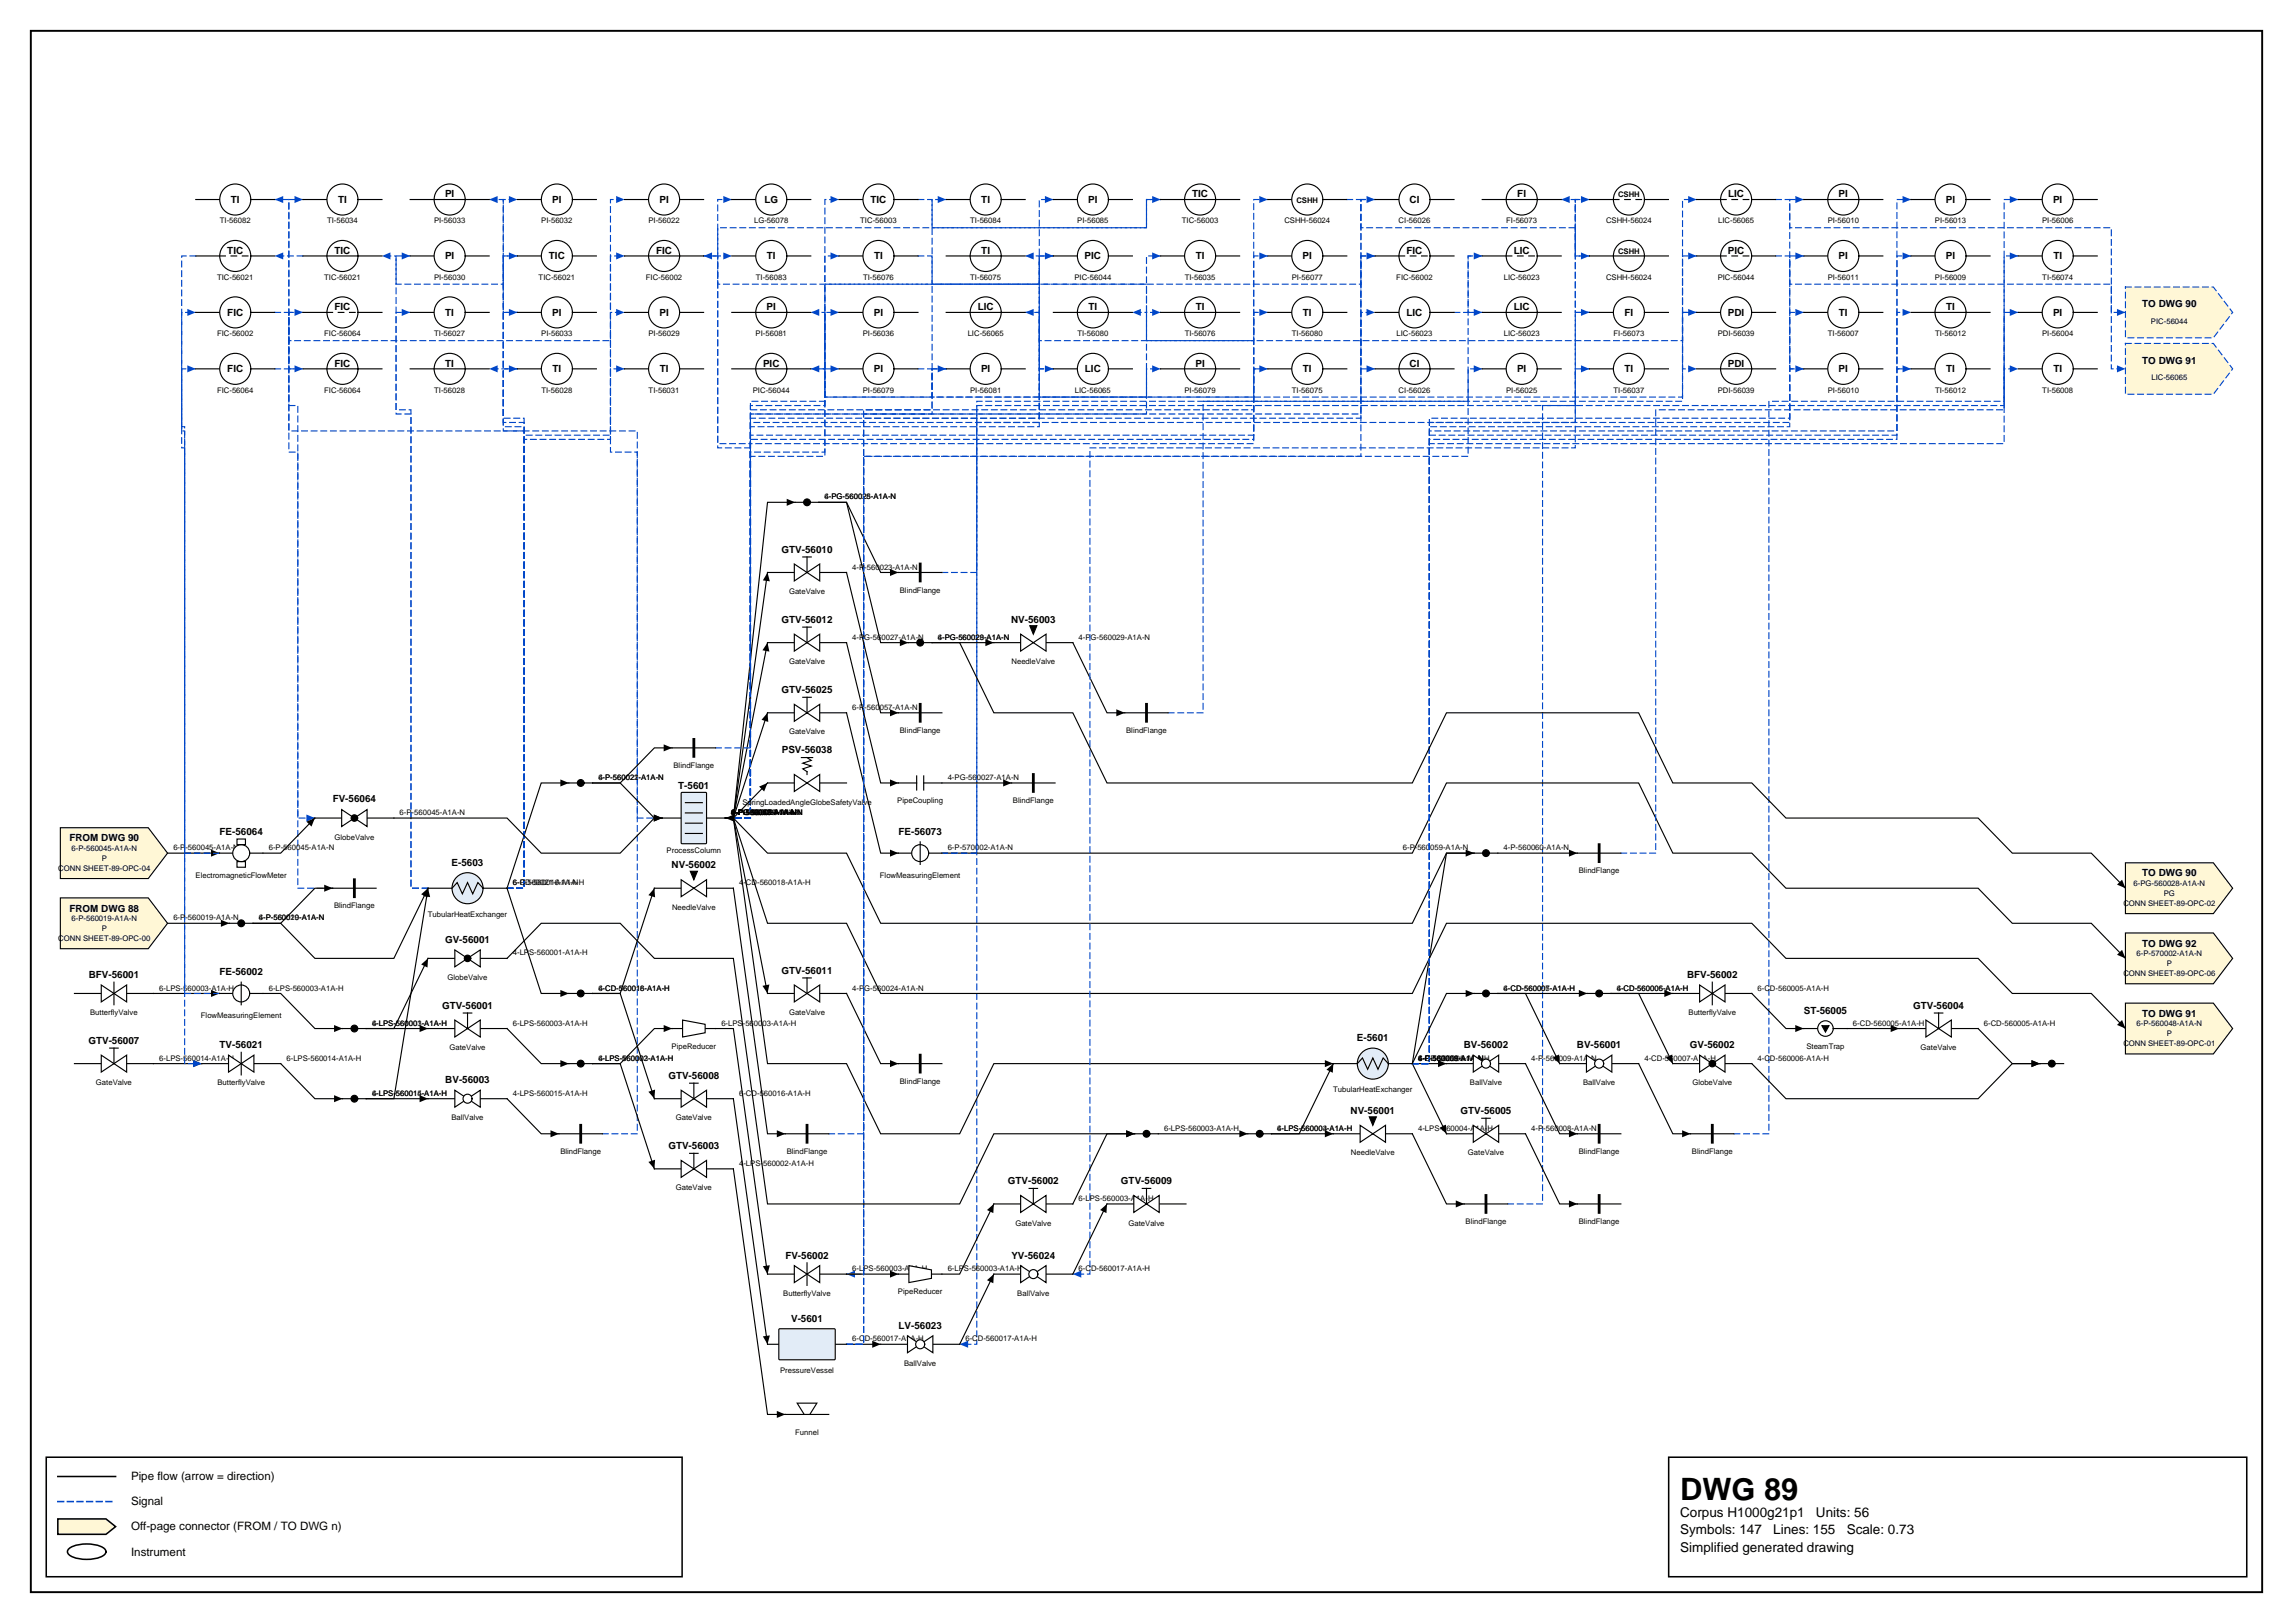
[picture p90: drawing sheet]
<svg xmlns="http://www.w3.org/2000/svg" width="420mm" height="297mm" viewBox="0 0 420 297" stroke-linecap="round" stroke-linejoin="round" font-family="sans-serif">
<defs><g id="words">
<text font-size="5.6" x="307.6" y="274.5">DWG 89</text>
<g font-size="2.5">
<text x="307.6" y="277.6">Corpus H1000g21p1</text>
<text x="307.6" y="280.8">Symbols: 147</text>
<text x="324.6" y="280.8">Lines: 155</text>
<text x="332.5" y="277.6">Units: 56</text>
<text x="338.1" y="280.8">Scale: 0.73</text>
<text x="307.6" y="284">Simplified generated drawing</text>
</g>
<g font-size="2.1">
<text x="24" y="270.9">Pipe flow (arrow = direction)</text>
<text x="24" y="275.5">Signal</text>
<text x="24" y="280.1">Off-page connector (FROM / TO DWG n)</text>
<text x="24" y="284.7">Instrument</text>
</g>
<g font-size="1.8">
<text x="42.3" y="37.2">TI</text>
<text x="61.9" y="37.2">TI</text>
<text x="81.5" y="36.1">PI</text>
<text x="101.1" y="37.2">PI</text>
<text x="120.7" y="37.2">PI</text>
<text x="140" y="37.2">LG</text>
<text x="159.4" y="37.2">TIC</text>
<text x="179.7" y="37.2">TI</text>
<text x="199.2" y="37.2">PI</text>
<text x="218.3" y="36.1">TIC</text>
<text x="258.1" y="37.2">CI</text>
<text x="277.8" y="36.1">FI</text>
<text x="316.4" y="36.1">LIC</text>
<text x="336.6" y="36.1">PI</text>
<text x="356.3" y="37.2">PI</text>
<text x="375.9" y="37.2">PI</text>
<text x="41.6" y="46.5">TIC</text>
<text x="61.2" y="46.5">TIC</text>
<text x="81.5" y="47.5">PI</text>
<text x="100.5" y="47.5">TIC</text>
<text x="120.1" y="46.5">FIC</text>
<text x="140.4" y="47.5">TI</text>
<text x="160" y="47.5">TI</text>
<text x="179.7" y="46.5">TI</text>
<text x="198.6" y="47.5">PIC</text>
<text x="218.9" y="47.5">TI</text>
<text x="238.5" y="47.5">PI</text>
<text x="257.5" y="46.5">FIC</text>
<text x="277.1" y="46.5">LIC</text>
<text x="316.3" y="46.5">PIC</text>
<text x="336.6" y="47.5">PI</text>
<text x="356.3" y="47.5">PI</text>
<text x="375.9" y="47.5">TI</text>
<text x="41.6" y="57.8">FIC</text>
<text x="61.2" y="56.8">FIC</text>
<text x="81.5" y="57.8">TI</text>
<text x="101.1" y="57.8">PI</text>
<text x="120.7" y="57.8">PI</text>
<text x="140.4" y="56.8">PI</text>
<text x="160" y="57.8">PI</text>
<text x="179" y="56.8">LIC</text>
<text x="199.3" y="56.8">TI</text>
<text x="218.9" y="56.8">TI</text>
<text x="238.5" y="57.8">TI</text>
<text x="257.5" y="57.8">LIC</text>
<text x="277.1" y="56.8">LIC</text>
<text x="297.4" y="57.8">FI</text>
<text x="316.3" y="57.8">PDI</text>
<text x="336.7" y="57.8">TI</text>
<text x="356.3" y="56.8">TI</text>
<text x="375.9" y="57.8">PI</text>
<text x="392.2" y="56.3">TO DWG 90</text>
<text x="41.6" y="68.1">FIC</text>
<text x="61.2" y="67.1">FIC</text>
<text x="81.5" y="67.1">TI</text>
<text x="101.1" y="68.1">TI</text>
<text x="120.8" y="68.1">TI</text>
<text x="139.7" y="67.1">PIC</text>
<text x="160" y="68.1">PI</text>
<text x="179.6" y="68.1">PI</text>
<text x="198.6" y="68.1">LIC</text>
<text x="218.9" y="67.1">PI</text>
<text x="238.5" y="68.1">TI</text>
<text x="258.1" y="67.1">CI</text>
<text x="277.7" y="68.1">PI</text>
<text x="297.4" y="68.1">TI</text>
<text x="316.3" y="67.1">PDI</text>
<text x="336.6" y="68.1">PI</text>
<text x="356.3" y="68.1">TI</text>
<text x="375.9" y="68.1">TI</text>
<text x="392.2" y="66.6">TO DWG 91</text>
<text x="143.1" y="101.1">GTV-56010</text>
<text x="143.1" y="114">GTV-56012</text>
<text x="185.1" y="114">NV-56003</text>
<text x="143.1" y="126.8">GTV-56025</text>
<text x="143.1" y="137.9">PSV-56038</text>
<text x="60.9" y="146.9">FV-56064</text>
<text x="124.2" y="144.5">T-5601</text>
<text x="12.7" y="154">FROM DWG 90</text>
<text x="40.2" y="152.8">FE-56064</text>
<text x="164.5" y="152.8">FE-56073</text>
<text x="82.7" y="158.4">E-5603</text>
<text x="123" y="158.9">NV-56002</text>
<text x="392.2" y="160.4">TO DWG 90</text>
<text x="12.7" y="166.8">FROM DWG 88</text>
<text x="81.5" y="172.5">GV-56001</text>
<text x="392.2" y="173.2">TO DWG 92</text>
<text x="16.2" y="179">BFV-56001</text>
<text x="40.2" y="178.5">FE-56002</text>
<text x="143.1" y="178.2">GTV-56011</text>
<text x="308.9" y="179">BFV-56002</text>
<text x="80.9" y="184.6">GTV-56001</text>
<text x="330.2" y="185.6">ST-56005</text>
<text x="350.3" y="184.6">GTV-56004</text>
<text x="16.2" y="191">GTV-56007</text>
<text x="40.2" y="191.8">TV-56021</text>
<text x="248.4" y="190.5">E-5601</text>
<text x="268" y="191.8">BV-56002</text>
<text x="288.7" y="191.8">BV-56001</text>
<text x="309.4" y="191.8">GV-56002</text>
<text x="392.2" y="186.1">TO DWG 91</text>
<text x="122.4" y="197.5">GTV-56008</text>
<text x="81.5" y="198.2">BV-56003</text>
<text x="247.3" y="203.9">NV-56001</text>
<text x="267.4" y="203.9">GTV-56005</text>
<text x="122.4" y="210.3">GTV-56003</text>
<text x="184.5" y="216.7">GTV-56002</text>
<text x="205.2" y="216.7">GTV-56009</text>
<text x="143.8" y="230.3">FV-56002</text>
<text x="185.2" y="230.3">YV-56024</text>
<text x="144.8" y="241.9">V-5601</text>
<text x="164.5" y="243.2">LV-56023</text>
</g>
<g font-size="1.4">
<text x="40.2" y="40.9">TI-56082</text>
<text x="59.9" y="40.9">TI-56034</text>
<text x="79.5" y="40.9">PI-56033</text>
<text x="99.1" y="40.9">PI-56032</text>
<text x="118.7" y="40.9">PI-56022</text>
<text x="138.1" y="40.9">LG-56078</text>
<text x="157.5" y="40.9">TIC-56003</text>
<text x="177.6" y="40.9">TI-56084</text>
<text x="197.2" y="40.9">PI-56085</text>
<text x="216.4" y="40.9">TIC-56003</text>
<text x="235.1" y="40.9">CSHH-56024</text>
<text x="237.3" y="37.2">CSHH</text>
<text x="256.1" y="40.9">CI-56026</text>
<text x="275.8" y="40.9">FI-56073</text>
<text x="294" y="40.9">CSHH-56024</text>
<text x="296.2" y="36.1">CSHH</text>
<text x="314.6" y="40.9">LIC-56065</text>
<text x="334.6" y="40.9">PI-56010</text>
<text x="354.2" y="40.9">PI-56013</text>
<text x="373.9" y="40.9">PI-56006</text>
<text x="296.2" y="46.5">CSHH</text>
<text x="39.7" y="51.2">TIC-56021</text>
<text x="59.4" y="51.2">TIC-56021</text>
<text x="79.5" y="51.2">PI-56030</text>
<text x="98.6" y="51.2">TIC-56021</text>
<text x="118.2" y="51.2">FIC-56002</text>
<text x="138.4" y="51.2">TI-56083</text>
<text x="158" y="51.2">TI-56076</text>
<text x="177.6" y="51.2">TI-56075</text>
<text x="196.7" y="51.2">PIC-56044</text>
<text x="216.9" y="51.2">TI-56035</text>
<text x="236.5" y="51.2">PI-56077</text>
<text x="255.6" y="51.2">FIC-56002</text>
<text x="275.3" y="51.2">LIC-56023</text>
<text x="294" y="51.2">CSHH-56024</text>
<text x="314.5" y="51.2">PIC-56044</text>
<text x="334.6" y="51.2">PI-56011</text>
<text x="354.2" y="51.2">PI-56009</text>
<text x="373.9" y="51.2">TI-56074</text>
<text x="393.8" y="59.2">PIC-56044</text>
<text x="39.7" y="61.5">FIC-56002</text>
<text x="59.4" y="61.5">FIC-56064</text>
<text x="79.5" y="61.5">TI-56027</text>
<text x="99.1" y="61.5">PI-56033</text>
<text x="118.7" y="61.5">PI-56029</text>
<text x="138.3" y="61.5">PI-56081</text>
<text x="158" y="61.5">PI-56036</text>
<text x="177.2" y="61.5">LIC-56065</text>
<text x="197.3" y="61.5">TI-56080</text>
<text x="216.9" y="61.5">TI-56076</text>
<text x="236.5" y="61.5">TI-56080</text>
<text x="255.7" y="61.5">LIC-56023</text>
<text x="275.3" y="61.5">LIC-56023</text>
<text x="295.4" y="61.5">FI-56073</text>
<text x="314.5" y="61.5">PDI-56039</text>
<text x="334.7" y="61.5">TI-56007</text>
<text x="354.3" y="61.5">TI-56012</text>
<text x="373.9" y="61.5">PI-56004</text>
<text x="39.7" y="71.9">FIC-56064</text>
<text x="59.4" y="71.9">FIC-56064</text>
<text x="79.5" y="71.9">TI-56028</text>
<text x="99.1" y="71.9">TI-56028</text>
<text x="118.8" y="71.9">TI-56031</text>
<text x="137.8" y="71.9">PIC-56044</text>
<text x="158" y="71.9">PI-56079</text>
<text x="177.6" y="71.9">PI-56081</text>
<text x="196.8" y="71.9">LIC-56065</text>
<text x="216.9" y="71.9">PI-56079</text>
<text x="236.5" y="71.9">TI-56075</text>
<text x="256.1" y="71.9">CI-56026</text>
<text x="275.7" y="71.9">PI-56025</text>
<text x="295.4" y="71.9">TI-56037</text>
<text x="314.5" y="71.9">PDI-56039</text>
<text x="334.6" y="71.9">PI-56010</text>
<text x="354.3" y="71.9">TI-56012</text>
<text x="373.9" y="71.9">TI-56008</text>
<text x="393.9" y="69.6">LIC-56065</text>
<text x="151" y="91.4">4-PG-560025-A1A-N</text>
<text x="151" y="91.4">6-PG-560028-A1A-N</text>
<text x="156" y="104.2">4-P-560023-A1A-N</text>
<text x="144.5" y="108.7">GateValve</text>
<text x="164.7" y="108.5">BlindFlange</text>
<text x="156" y="117.1">4-PG-560027-A1A-N</text>
<text x="171.7" y="117.1">4-PG-560029-A1A-N</text>
<text x="171.7" y="117.1">6-PG-560028-A1A-N</text>
<text x="197.5" y="117.1">4-PG-560029-A1A-N</text>
<text x="144.5" y="121.6">GateValve</text>
<text x="185.2" y="121.6">NeedleValve</text>
<text x="156" y="129.9">6-P-560057-A1A-N</text>
<text x="144.5" y="134.4">GateValve</text>
<text x="164.7" y="134.1">BlindFlange</text>
<text x="206.2" y="134.1">BlindFlange</text>
<text x="109.5" y="142.8">6-P-560021-A1A-N</text>
<text x="109.5" y="142.8">4-P-560022-A1A-N</text>
<text x="123.3" y="140.6">BlindFlange</text>
<text x="173.5" y="142.8">4-PG-560027-A1A-N</text>
<text x="73.2" y="149.2">6-P-560045-A1A-N</text>
<text x="133.9" y="149.2">4-PG-560024-A1A-N</text>
<text x="133.9" y="149.2">6-P-560057-A1A-N</text>
<text x="133.9" y="149.2">6-P-560048-A1A-N</text>
<text x="133.9" y="149.2">6-P-560058-A1A-N</text>
<text x="133.9" y="149.2">6-PG-560028-A1A-N</text>
<text x="133.9" y="149.2">4-P-560023-A1A-N</text>
<text x="133.9" y="149.2">4-FL-560026-A1A-N</text>
<text x="133.9" y="149.2">4-PG-560027-A1A-N</text>
<text x="135.9" y="147.2">SpringLoadedAngleGlobeSafetyValve</text>
<text x="164.3" y="147">PipeCoupling</text>
<text x="185.5" y="147">BlindFlange</text>
<text x="13.1" y="155.7">6-P-560045-A1A-N</text>
<text x="31.7" y="155.6">6-P-560045-A1A-N</text>
<text x="49.2" y="155.6">6-P-560045-A1A-N</text>
<text x="61.2" y="153.7">GlobeValve</text>
<text x="173.5" y="155.6">6-P-570002-A1A-N</text>
<text x="256.8" y="155.6">6-P-560059-A1A-N</text>
<text x="275.3" y="155.6">4-P-560060-A1A-N</text>
<text x="10.7" y="159.4">CONN SHEET-89-OPC-04</text>
<text x="18.6" y="157.6">P</text>
<text x="35.8" y="160.6">ElectromagneticFlowMeter</text>
<text x="122.1" y="156">ProcessColumn</text>
<text x="161.1" y="160.6">FlowMeasuringElement</text>
<text x="289" y="159.8">BlindFlange</text>
<text x="61.2" y="166.3">BlindFlange</text>
<text x="78.3" y="167.8">TubularHeatExchanger</text>
<text x="93.9" y="162">6-P-560021-A1A-N</text>
<text x="93.9" y="162">6-CD-560016-A1A-H</text>
<text x="123" y="166.5">NeedleValve</text>
<text x="135.3" y="162">4-CD-560018-A1A-H</text>
<text x="388.7" y="165.8">CONN SHEET-89-OPC-02</text>
<text x="390.6" y="162.1">6-PG-560028-A1A-N</text>
<text x="396.2" y="164">PG</text>
<text x="10.7" y="172.3">CONN SHEET-89-OPC-00</text>
<text x="13.1" y="168.5">6-P-560019-A1A-N</text>
<text x="18.6" y="170.4">P</text>
<text x="31.7" y="168.5">6-P-560019-A1A-N</text>
<text x="47.4" y="168.5">6-P-560019-A1A-N</text>
<text x="47.4" y="168.5">4-P-560020-A1A-N</text>
<text x="82" y="179.3">GlobeValve</text>
<text x="93.9" y="174.9">4-LPS-560001-A1A-H</text>
<text x="388.7" y="178.7">CONN SHEET-89-OPC-06</text>
<text x="391.2" y="175">6-P-570002-A1A-N</text>
<text x="396.7" y="176.8">P</text>
<text x="16.5" y="185.8">ButterflyValve</text>
<text x="29.2" y="181.3">6-LPS-560003-A1A-H</text>
<text x="49.2" y="181.3">6-LPS-560003-A1A-H</text>
<text x="109.5" y="181.3">6-CD-560016-A1A-H</text>
<text x="109.5" y="181.3">4-CD-560018-A1A-H</text>
<text x="144.5" y="185.8">GateValve</text>
<text x="156" y="181.3">4-PG-560024-A1A-N</text>
<text x="275.3" y="181.3">4-CD-560007-A1A-H</text>
<text x="275.3" y="181.3">6-CD-560005-A1A-H</text>
<text x="296" y="181.3">6-CD-560005-A1A-H</text>
<text x="296" y="181.3">4-CD-560006-A1A-H</text>
<text x="309.1" y="185.8">ButterflyValve</text>
<text x="321.8" y="181.3">6-CD-560005-A1A-H</text>
<text x="36.8" y="186.3">FlowMeasuringElement</text>
<text x="68.1" y="187.7">6-LPS-560003-A1A-H</text>
<text x="68.1" y="187.7">4-LPS-560001-A1A-H</text>
<text x="93.9" y="187.7">6-LPS-560003-A1A-H</text>
<text x="123" y="191.9">PipeReducer</text>
<text x="132.1" y="187.7">6-LPS-560003-A1A-H</text>
<text x="330.7" y="191.9">SteamTrap</text>
<text x="339.2" y="187.7">6-CD-560005-A1A-H</text>
<text x="363.2" y="187.7">6-CD-560005-A1A-H</text>
<text x="388.7" y="191.5">CONN SHEET-89-OPC-01</text>
<text x="391.2" y="187.8">6-P-560048-A1A-N</text>
<text x="396.7" y="189.7">P</text>
<text x="29.2" y="194.1">6-LPS-560014-A1A-H</text>
<text x="52.5" y="194.1">6-LPS-560014-A1A-H</text>
<text x="82.3" y="192.2">GateValve</text>
<text x="109.5" y="194.1">4-LPS-560002-A1A-H</text>
<text x="109.5" y="194.1">6-LPS-560003-A1A-H</text>
<text x="259.6" y="194.1">4-P-560008-A1A-N</text>
<text x="259.6" y="194.1">4-P-560009-A1A-N</text>
<text x="259.6" y="194.1">6-P-560059-A1A-N</text>
<text x="259.6" y="194.1">6-CD-560005-A1A-H</text>
<text x="280.3" y="194.1">4-P-560009-A1A-N</text>
<text x="301.1" y="194.1">4-CD-560007-A1A-H</text>
<text x="321.8" y="194.1">4-CD-560006-A1A-H</text>
<text x="351.6" y="192.2">GateValve</text>
<text x="17.6" y="198.6">GateValve</text>
<text x="39.8" y="198.6">ButterflyValve</text>
<text x="68.1" y="200.6">6-LPS-560014-A1A-H</text>
<text x="68.1" y="200.6">4-LPS-560015-A1A-H</text>
<text x="93.9" y="200.6">4-LPS-560015-A1A-H</text>
<text x="135.3" y="200.6">6-CD-560016-A1A-H</text>
<text x="164.7" y="198.4">BlindFlange</text>
<text x="244.1" y="199.9">TubularHeatExchanger</text>
<text x="269.1" y="198.6">BallValve</text>
<text x="289.8" y="198.6">BallValve</text>
<text x="309.8" y="198.6">GlobeValve</text>
<text x="82.7" y="205">BallValve</text>
<text x="123.7" y="205">GateValve</text>
<text x="213.1" y="207">6-LPS-560003-A1A-H</text>
<text x="233.8" y="207">6-LPS-560003-A1A-H</text>
<text x="233.8" y="207">4-LPS-560004-A1A-H</text>
<text x="259.6" y="207">4-LPS-560004-A1A-H</text>
<text x="280.3" y="207">4-P-560008-A1A-N</text>
<text x="102.6" y="211.2">BlindFlange</text>
<text x="135.3" y="213.4">4-LPS-560002-A1A-H</text>
<text x="144" y="211.2">BlindFlange</text>
<text x="247.3" y="211.5">NeedleValve</text>
<text x="268.8" y="211.5">GateValve</text>
<text x="289" y="211.2">BlindFlange</text>
<text x="309.8" y="211.2">BlindFlange</text>
<text x="123.7" y="217.9">GateValve</text>
<text x="197.5" y="219.8">6-LPS-560003-A1A-H</text>
<text x="185.9" y="224.3">GateValve</text>
<text x="206.6" y="224.3">GateValve</text>
<text x="268.3" y="224">BlindFlange</text>
<text x="289" y="224">BlindFlange</text>
<text x="156" y="232.7">6-LPS-560003-A1A-H</text>
<text x="173.5" y="232.7">6-LPS-560003-A1A-H</text>
<text x="197.5" y="232.7">6-CD-560017-A1A-H</text>
<text x="143.4" y="237.1">ButterflyValve</text>
<text x="164.4" y="236.9">PipeReducer</text>
<text x="186.2" y="237.1">BallValve</text>
<text x="156" y="245.5">6-CD-560017-A1A-H</text>
<text x="176.8" y="245.5">6-CD-560017-A1A-H</text>
<text x="142.8" y="251.3">PressureVessel</text>
<text x="165.5" y="250">BallValve</text>
<text x="145.6" y="262.6">Funnel</text>
</g>
</g></defs>
<path d="M5.6 5.6h408.6v285.8h-408.6z" fill="none" stroke="#000" stroke-width=".35"/>
<path d="M8.5 266.7h116.4v21.9h-116.4zM10.6 270.2h10.6M305.5 266.7h105.8v21.9h-105.8z" fill="none" stroke="#000" stroke-width=".28"/>
<path d="M10.6 274.8h10.6" fill="none" stroke="#0046c8" stroke-width=".28" stroke-dasharray="1.1 .7"/>
<path d="M10.6 278h8.8l1.8 1.4-1.8 1.4h-8.8z" fill="#fff7d6" stroke="#000" stroke-width=".28"/>
<path d="M12.7 283.4a6.7 6.7 0 0 1 6.3 0 .72 .72 0 0 1 0 1.2 6.7 6.7 0 0 1-6.3 0 .72 .72 0 0 1 0-1.2z" fill="none" stroke="#000" stroke-width=".28"/>
<path d="M78.4 162.6l-6.3 38.5h-5.1h11.4M28.1 194.7h8.8M155 181.8l6.2 12.9h3.3" fill="none" stroke="#000" stroke-width=".21"/>
<path d="M78.4 162.6l.4 1.6-1.3-.2zM35.4 194l1.5 .7-1.5 .6zM162.9 194l1.6 .7-1.6 .6zM76.8 200.4l1.6 .7-1.6 .6z" fill="#000"/>
<path d="M148.4 67.5h2.6v5.2h157v-25.9h2.6" fill="none" stroke="#0046c8" stroke-width=".21" stroke-dasharray="1.1 .7"/>
<path d="M309.1 46.2l1.5 .6-1.5 .7z" fill="#0046c8"/>
<path d="M271.4 46.8h-2.6v26.6h-90v172.6h-3.1" fill="none" stroke="#0046c8" stroke-width=".21" stroke-dasharray="1.1 .7"/>
<path d="M175.7 246l1.5-.6v1.3z" fill="#0046c8"/>
<path d="M276 220.3h6.4v-146.1h84.5v-17h2.6" fill="none" stroke="#0046c8" stroke-width=".21" stroke-dasharray="1.1 .7"/>
<path d="M368 56.5l1.5 .7-1.5 .6z" fill="#0046c8"/>
<path d="M78.4 162.6h-3.2v-87.6h-2.7v-17.8h2.6" fill="none" stroke="#0046c8" stroke-width=".21" stroke-dasharray="1.1 .7"/>
<path d="M73.5 56.5l1.6 .7-1.6 .6z" fill="#0046c8"/>
<path d="M78.4 162.6h-3.2v-86.8h-2.7v-29h2.6" fill="none" stroke="#0046c8" stroke-width=".21" stroke-dasharray="1.1 .7"/>
<path d="M73.5 46.2l1.6 .6-1.6 .7z" fill="#0046c8"/>
<path d="M92.8 162.6h3.2v-86.1h-3.9v-9h2.6" fill="none" stroke="#0046c8" stroke-width=".21" stroke-dasharray="1.1 .7"/>
<path d="M93.2 66.9l1.5 .6-1.5 .7z" fill="#0046c8"/>
<path d="M92.8 162.6h3.2v-85.3h-3.9v-20.1h2.6" fill="none" stroke="#0046c8" stroke-width=".21" stroke-dasharray="1.1 .7"/>
<path d="M93.2 56.5l1.5 .7-1.5 .6z" fill="#0046c8"/>
<path d="M92.8 162.6h3.2v-84.5h-3.9v-31.3h2.6" fill="none" stroke="#0046c8" stroke-width=".21" stroke-dasharray="1.1 .7"/>
<path d="M93.2 46.2l1.5 .6-1.5 .7z" fill="#0046c8"/>
<path d="M92.8 162.6h3.2v-83.7h-3.9v-42.4h2.6" fill="none" stroke="#0046c8" stroke-width=".21" stroke-dasharray="1.1 .7"/>
<path d="M93.2 35.9l1.5 .6-1.5 .7z" fill="#0046c8"/>
<path d="M104.1 143.3h-5l-6.3 19.3" fill="none" stroke="#000" stroke-width=".21"/>
<path d="M102.6 142.7l1.5 .6-1.5 .6z" fill="#000"/>
<path d="M92.8 162.6h3.2v-83h15.8v-12.1h2.5" fill="none" stroke="#0046c8" stroke-width=".21" stroke-dasharray="1.1 .7"/>
<path d="M112.8 66.9l1.5 .6-1.5 .7z" fill="#0046c8"/>
<path d="M92.8 162.6h3.2v-82.2h15.8v-23.2h2.5" fill="none" stroke="#0046c8" stroke-width=".21" stroke-dasharray="1.1 .7"/>
<path d="M112.8 56.5l1.5 .7-1.5 .6z" fill="#0046c8"/>
<path d="M132.8 149.7h1.5l6.2 32.1M92.8 162.6l6.3 19.2h5" fill="none" stroke="#000" stroke-width=".21"/>
<path d="M102.6 181.2l1.5 .6-1.5 .7zM139.6 180.4l1.3-.2-.4 1.6z" fill="#000"/>
<path d="M132.8 149.7h4.6v-68.5h-6v-34.4h2.6" fill="none" stroke="#0046c8" stroke-width=".21" stroke-dasharray="1.1 .7"/>
<path d="M132.4 46.2l1.6 .6-1.6 .7z" fill="#0046c8"/>
<path d="M132.8 149.7h4.6v-67.7h-6v-45.5h2.6" fill="none" stroke="#0046c8" stroke-width=".21" stroke-dasharray="1.1 .7"/>
<path d="M132.4 35.9l1.6 .6-1.6 .7z" fill="#0046c8"/>
<path d="M140.5 130.5l-6.2 19.2h-1.5" fill="none" stroke="#000" stroke-width=".21"/>
<path d="M140.5 130.5l.2 1.6-1.3-.4z" fill="#000"/>
<path d="M132.8 149.7h4.6v-67h13.6v-15.2h2.6" fill="none" stroke="#0046c8" stroke-width=".21" stroke-dasharray="1.1 .7"/>
<path d="M152.1 66.9l1.5 .6-1.5 .7z" fill="#0046c8"/>
<path d="M132.8 149.7h4.6v-66.2h13.6v-26.3h2.6" fill="none" stroke="#0046c8" stroke-width=".21" stroke-dasharray="1.1 .7"/>
<path d="M152.1 56.5l1.5 .7-1.5 .6z" fill="#0046c8"/>
<path d="M132.8 149.7h4.6v-76.3h13.6v-26.6h2.6" fill="none" stroke="#0046c8" stroke-width=".21" stroke-dasharray="1.1 .7"/>
<path d="M152.1 46.2l1.5 .6-1.5 .7z" fill="#0046c8"/>
<path d="M389.1 188.2l-6.2-6.4h-14.5l-6.2-6.4h-35.2l-6.3-6.4h-55.9l-6.2 12.8h-97.4l-6.2-12.8h-14.5l-6.2-19.3h-1.5h1.5l6.2 45h14.5l6.2 12.8h14.5l6.3-12.8h62.1" fill="none" stroke="#000" stroke-width=".21"/>
<path d="M242.6 194l1.5 .7-1.5 .6zM387.6 187.6l.9-.9 .6 1.5z" fill="#000"/>
<path d="M132.8 149.7h4.6v-75.5h13.6v-37.7h2.6" fill="none" stroke="#0046c8" stroke-width=".21" stroke-dasharray="1.1 .7"/>
<path d="M152.1 35.9l1.5 .6-1.5 .7z" fill="#0046c8"/>
<path d="M132.8 149.7h4.6v-74.7h33.2v-7.5h2.6" fill="none" stroke="#0046c8" stroke-width=".21" stroke-dasharray="1.1 .7"/>
<path d="M171.7 66.9l1.5 .6-1.5 .7z" fill="#0046c8"/>
<path d="M132.8 149.7h4.6v-73.9h33.2v-39.3h2.6" fill="none" stroke="#0046c8" stroke-width=".21" stroke-dasharray="1.1 .7"/>
<path d="M171.7 35.9l1.5 .6-1.5 .7z" fill="#0046c8"/>
<path d="M132.8 149.7h4.6v-73.2h52.9v-9h2.6" fill="none" stroke="#0046c8" stroke-width=".21" stroke-dasharray="1.1 .7"/>
<path d="M191.3 66.9l1.6 .6-1.6 .7z" fill="#0046c8"/>
<path d="M145.6 91.9h-5.1l-6.2 57.8h-1.5" fill="none" stroke="#000" stroke-width=".21"/>
<path d="M144 91.3l1.6 .6-1.6 .7z" fill="#000"/>
<path d="M132.8 149.7h4.6v-72.4h52.9v-30.5h2.6" fill="none" stroke="#0046c8" stroke-width=".21" stroke-dasharray="1.1 .7"/>
<path d="M191.3 46.2l1.6 .6-1.6 .7z" fill="#0046c8"/>
<path d="M132.8 149.7h4.6v-71.6h52.9v-41.6h2.6" fill="none" stroke="#0046c8" stroke-width=".21" stroke-dasharray="1.1 .7"/>
<path d="M191.3 35.9l1.6 .6-1.6 .7z" fill="#0046c8"/>
<path d="M121.2 149.7h-4.5v-70.8h-63.8v-42.4h-2.6" fill="none" stroke="#0046c8" stroke-width=".21" stroke-dasharray="1.1 .7"/>
<path d="M50.3 36.5l1.6-.6v1.3z" fill="#0046c8"/>
<path d="M132.8 149.7h4.6v-70.1h92.1v-12.1h2.6" fill="none" stroke="#0046c8" stroke-width=".21" stroke-dasharray="1.1 .7"/>
<path d="M230.6 66.9l1.5 .6-1.5 .7z" fill="#0046c8"/>
<path d="M132.8 149.7h4.6v-69.3h92.1v-23.2h2.6" fill="none" stroke="#0046c8" stroke-width=".21" stroke-dasharray="1.1 .7"/>
<path d="M230.6 56.5l1.5 .7-1.5 .6z" fill="#0046c8"/>
<path d="M132.8 149.7h4.6v-68.5h92.1v-34.4h2.6" fill="none" stroke="#0046c8" stroke-width=".21" stroke-dasharray="1.1 .7"/>
<path d="M230.6 46.2l1.5 .6-1.5 .7z" fill="#0046c8"/>
<path d="M140.5 104.8l-6.2 44.9h-1.5M140.5 117.6l-6.2 32.1h-1.5M196.4 117.6l6.3 12.9h3.2M140.5 143.3l-6.2 6.4h-1.5M28.1 181.8h12.1M48.1 181.8h3.3l6.3 6.4h5M244.1 194.7l-6.3 12.8h-5h11.3M362.2 188.2l6.2 6.5h5.1M279.3 207.5l6.2 12.8h3.3" fill="none" stroke="#000" stroke-width=".21"/>
<path d="M140.5 104.8l.4 1.6-1.2-.2zM140.5 117.6l.4 1.7-1.3-.3zM204.4 129.8l1.5 .7-1.5 .6zM139 144l1.5-.7-.6 1.6zM38.6 181.2l1.6 .6-1.6 .7zM61.2 187.6l1.5 .6-1.5 .7zM242.8 195.8l1.3-1.1-.1 1.6zM371.9 194l1.6 .7-1.6 .6zM242.6 206.9l1.5 .6-1.5 .6zM287.2 219.7l1.6 .6-1.6 .7z" fill="#000"/>
<path d="M40.2 181.8h-6.4v-99.8h-.5v-24.8h2.5" fill="none" stroke="#0046c8" stroke-width=".21" stroke-dasharray="1.1 .7"/>
<path d="M34.3 56.5l1.5 .7-1.5 .6z" fill="#0046c8"/>
<path d="M300 194.7l6.3 12.8h3.2M182 233.2l-6.3 12.8" fill="none" stroke="#000" stroke-width=".21"/>
<path d="M308 206.9l1.5 .6-1.5 .6zM180.7 234.3l1.3-1.1-.1 1.7z" fill="#000"/>
<path d="M50.3 67.5h5.2" fill="none" stroke="#0046c8" stroke-width=".21" stroke-dasharray="1.1 .7"/>
<path d="M53.9 66.9l1.6 .6-1.6 .7z" fill="#0046c8"/>
<path d="M55.5 57.2h-2.6v25.5h1.6v67h3.2" fill="none" stroke="#0046c8" stroke-width=".21" stroke-dasharray="1.1 .7"/>
<path d="M56.1 149.1l1.6 .6-1.6 .7z" fill="#0046c8"/>
<path d="M151.7 207.5h6.4v-124h110.7v-16h2.6" fill="none" stroke="#0046c8" stroke-width=".21" stroke-dasharray="1.1 .7"/>
<path d="M269.8 66.9l1.6 .6-1.6 .7z" fill="#0046c8"/>
<path d="M155 130.5l6.2 25.6h3.3" fill="none" stroke="#000" stroke-width=".21"/>
<path d="M162.9 155.5l1.6 .6-1.6 .7z" fill="#000"/>
<path d="M168.1 67.5h2.5v5.2h39.3v-5.2h2.6" fill="none" stroke="#0046c8" stroke-width=".21" stroke-dasharray="1.1 .7"/>
<path d="M210.9 66.9l1.6 .6-1.6 .7z" fill="#0046c8"/>
<path d="M279.3 194.7l6.2 12.8h3.3" fill="none" stroke="#000" stroke-width=".21"/>
<path d="M287.2 206.9l1.6 .6-1.6 .6z" fill="#000"/>
<path d="M330.2 67.5h-2.5v-31h2.5" fill="none" stroke="#0046c8" stroke-width=".21" stroke-dasharray="1.1 .7"/>
<path d="M328.7 35.9l1.5 .6-1.5 .7z" fill="#0046c8"/>
<path d="M213.9 130.5h6.4v-57.1h87.7v-16.2h2.6" fill="none" stroke="#0046c8" stroke-width=".21" stroke-dasharray="1.1 .7"/>
<path d="M309.1 56.5l1.5 .7-1.5 .6z" fill="#0046c8"/>
<path d="M134.3 201.1l6.2 44.9" fill="none" stroke="#000" stroke-width=".21"/>
<path d="M139.7 244.6l1.2-.2-.4 1.6z" fill="#000"/>
<path d="M168.1 46.8h2.5v5.2h39.3v5.2h2.6" fill="none" stroke="#0046c8" stroke-width=".21" stroke-dasharray="1.1 .7"/>
<path d="M210.9 56.5l1.6 .7-1.6 .6z" fill="#0046c8"/>
<path d="M172.4 156.1h86.2l6.2-12.8h35.2l6.3 12.8h14.4l6.3 6.5h35.2l6.2 6.4h14.5l6.2 6.4" fill="none" stroke="#000" stroke-width=".21"/>
<path d="M387.6 174.7l.9-.9 .6 1.6z" fill="#000"/>
<path d="M172.4 156.1h6.4v-81.9h109.6v-17h2.6" fill="none" stroke="#0046c8" stroke-width=".21" stroke-dasharray="1.1 .7"/>
<path d="M289.4 56.5l1.6 .7-1.6 .6z" fill="#0046c8"/>
<path d="M325.1 46.8h2.6v5.2h58.8v5.2h2.6" fill="none" stroke="#0046c8" stroke-width=".21" stroke-dasharray="1.1 .7"/>
<path d="M387.6 56.5l1.5 .7-1.5 .6z" fill="#0046c8"/>
<path d="M51.4 194.7l6.3 6.4h5" fill="none" stroke="#000" stroke-width=".21"/>
<path d="M61.2 200.4l1.5 .7-1.5 .6z" fill="#000"/>
<path d="M55.5 46.8h-5.2" fill="none" stroke="#0046c8" stroke-width=".21" stroke-dasharray="1.1 .7"/>
<path d="M50.3 46.8l1.6-.6v1.3z" fill="#0046c8"/>
<path d="M92.8 201.1l6.3 6.4h3.2M212.1 207.5h16.4" fill="none" stroke="#000" stroke-width=".21"/>
<path d="M100.8 206.9l1.5 .6-1.5 .6zM226.9 206.9l1.6 .6-1.6 .6z" fill="#000"/>
<path d="M246.6 36.5h2.6v5.2h39.2v5.1h2.6" fill="none" stroke="#0046c8" stroke-width=".21" stroke-dasharray="1.1 .7"/>
<path d="M289.4 46.2l1.6 .6-1.6 .7z" fill="#0046c8"/>
<path d="M128.8 46.8h2.6v5.2h117.8v-5.2h2.5" fill="none" stroke="#0046c8" stroke-width=".21" stroke-dasharray="1.1 .7"/>
<path d="M250.2 46.2l1.5 .6-1.5 .7z" fill="#0046c8"/>
<path d="M78.4 175.4l-6.3 12.8h-5.1h11.4" fill="none" stroke="#000" stroke-width=".21"/>
<path d="M77.1 176.5l1.3-1.1-.1 1.7zM76.8 187.6l1.6 .6-1.6 .7z" fill="#000"/>
<path d="M296.7 156.1h6.4v-81.1h63.8v-28.2h2.6" fill="none" stroke="#0046c8" stroke-width=".21" stroke-dasharray="1.1 .7"/>
<path d="M368 46.2l1.5 .6-1.5 .7z" fill="#0046c8"/>
<path d="M131 136.9h6.4v-61.1h72.5v-29h2.6" fill="none" stroke="#0046c8" stroke-width=".21" stroke-dasharray="1.1 .7"/>
<path d="M210.9 46.2l1.6 .6-1.6 .7z" fill="#0046c8"/>
<path d="M132.8 149.7h1.5l6.2 6.4h14.5l6.2 12.9h97.4l6.2-12.9h5.1M274.2 156.1h14.6M264.8 194.7h-6.2l6.2 12.8M182 220.3l-6.3 12.9h-3.3" fill="none" stroke="#000" stroke-width=".21"/>
<path d="M132.8 149.7l1.6-.6v1.3zM287.2 155.5l1.6 .6-1.6 .7zM263.3 194l1.5 .7-1.5 .6zM263.6 206.4l1.1-.6 .1 1.7zM180.7 221.5l1.3-1.2-.1 1.7z" fill="#000"/>
<path d="M258.6 194.7h3.1v-118.2h66v-9h2.5" fill="none" stroke="#0046c8" stroke-width=".21" stroke-dasharray="1.1 .7"/>
<path d="M328.7 66.9l1.5 .6-1.5 .7z" fill="#0046c8"/>
<path d="M258.6 194.7h3.1v-117.4h66v-20.1h2.5" fill="none" stroke="#0046c8" stroke-width=".21" stroke-dasharray="1.1 .7"/>
<path d="M328.7 56.5l1.5 .7-1.5 .6z" fill="#0046c8"/>
<path d="M258.6 194.7h3.1v-116.6h66v-31.3h2.5" fill="none" stroke="#0046c8" stroke-width=".21" stroke-dasharray="1.1 .7"/>
<path d="M328.7 46.2l1.5 .6-1.5 .7z" fill="#0046c8"/>
<path d="M269.9 156.1h-5.1l-6.2 38.6" fill="none" stroke="#000" stroke-width=".21"/>
<path d="M268.3 155.5l1.6 .6-1.6 .7z" fill="#000"/>
<path d="M258.6 194.7h3.1v-115.8h85.6v-11.4h2.6" fill="none" stroke="#0046c8" stroke-width=".21" stroke-dasharray="1.1 .7"/>
<path d="M348.3 66.9l1.6 .6-1.6 .7z" fill="#0046c8"/>
<path d="M258.6 194.7h3.1v-115.1h85.6v-32.8h2.6" fill="none" stroke="#0046c8" stroke-width=".21" stroke-dasharray="1.1 .7"/>
<path d="M348.3 46.2l1.6 .6-1.6 .7z" fill="#0046c8"/>
<path d="M258.6 194.7h3.1v-114.3h85.6v-43.9h2.6" fill="none" stroke="#0046c8" stroke-width=".21" stroke-dasharray="1.1 .7"/>
<path d="M348.3 35.9l1.6 .6-1.6 .7z" fill="#0046c8"/>
<path d="M258.6 194.7h3.1v-113.5h105.2v-13.7h2.6" fill="none" stroke="#0046c8" stroke-width=".21" stroke-dasharray="1.1 .7"/>
<path d="M368 66.9l1.5 .6-1.5 .7z" fill="#0046c8"/>
<path d="M269.9 181.8h-5.1l-6.2 12.9" fill="none" stroke="#000" stroke-width=".21"/>
<path d="M268.3 181.2l1.6 .6-1.6 .7z" fill="#000"/>
<path d="M168.1 36.5h2.5v5.2h39.3v-5.2h2.6" fill="none" stroke="#0046c8" stroke-width=".21" stroke-dasharray="1.1 .7"/>
<path d="M210.9 35.9l1.6 .6-1.6 .7z" fill="#0046c8"/>
<path d="M173.2 67.5h-2.6v5.2h-19.6v-15.5h-2.6" fill="none" stroke="#0046c8" stroke-width=".21" stroke-dasharray="1.1 .7"/>
<path d="M148.4 57.2l1.6-.7v1.3z" fill="#0046c8"/>
<path d="M187.7 57.2h2.6v5.1h117.7v-25.8h2.6" fill="none" stroke="#0046c8" stroke-width=".21" stroke-dasharray="1.1 .7"/>
<path d="M309.1 35.9l1.5 .6-1.5 .7z" fill="#0046c8"/>
<path d="M94.7 67.5h-5.1" fill="none" stroke="#0046c8" stroke-width=".21" stroke-dasharray="1.1 .7"/>
<path d="M89.6 67.5l1.5-.6v1.3z" fill="#0046c8"/>
<path d="M50.3 57.2h2.6v5.1h58.9v-15.5h2.5" fill="none" stroke="#0046c8" stroke-width=".21" stroke-dasharray="1.1 .7"/>
<path d="M112.8 46.2l1.5 .6-1.5 .7z" fill="#0046c8"/>
<path d="M266.2 57.2h5.2" fill="none" stroke="#0046c8" stroke-width=".21" stroke-dasharray="1.1 .7"/>
<path d="M269.8 56.5l1.6 .7-1.6 .6z" fill="#0046c8"/>
<path d="M134.3 162.6l6.2 44.9h3.3" fill="none" stroke="#000" stroke-width=".21"/>
<path d="M142.2 206.9l1.6 .6-1.6 .6z" fill="#000"/>
<path d="M291 36.5h-2.6v45.5h-88.9v151.2h-3.1" fill="none" stroke="#0046c8" stroke-width=".21" stroke-dasharray="1.1 .7"/>
<path d="M196.4 233.2l1.6-.7v1.3z" fill="#0046c8"/>
<path d="M110.3 207.5h6.4v-124.8h-4.9v-46.2h2.5" fill="none" stroke="#0046c8" stroke-width=".21" stroke-dasharray="1.1 .7"/>
<path d="M112.8 35.9l1.5 .6-1.5 .7z" fill="#0046c8"/>
<path d="M251.7 46.8h-2.5v36.7h-91.1v149.7h-3.1" fill="none" stroke="#0046c8" stroke-width=".21" stroke-dasharray="1.1 .7"/>
<path d="M155 233.2l1.5-.7v1.3z" fill="#0046c8"/>
<path d="M55.5 67.5h-2.6v-10.3h2.6" fill="none" stroke="#0046c8" stroke-width=".21" stroke-dasharray="1.1 .7"/>
<path d="M53.9 56.5l1.6 .7-1.6 .6z" fill="#0046c8"/>
<path d="M192.9 67.5h-2.6v-10.3h-2.6" fill="none" stroke="#0046c8" stroke-width=".21" stroke-dasharray="1.1 .7"/>
<path d="M187.7 57.2l1.5-.7v1.3z" fill="#0046c8"/>
<path d="M271.4 57.2h-2.6v-10.4h2.6" fill="none" stroke="#0046c8" stroke-width=".21" stroke-dasharray="1.1 .7"/>
<path d="M269.8 46.2l1.6 .6-1.6 .7z" fill="#0046c8"/>
<path d="M72.1 149.7h20.7l6.3 6.4h14.4l6.3-6.4h1.4M123.1 188.2h-3.3l-6.3 6.5h-5h5l6.3 19.2" fill="none" stroke="#000" stroke-width=".21"/>
<path d="M119.7 149.1l1.5 .6-1.5 .7zM121.5 187.6l1.6 .6-1.6 .7zM118.7 212.7l1.2-.4-.1 1.6z" fill="#000"/>
<path d="M349.9 67.5h-2.6v-10.3h2.6" fill="none" stroke="#0046c8" stroke-width=".21" stroke-dasharray="1.1 .7"/>
<path d="M348.3 56.5l1.6 .7-1.6 .6z" fill="#0046c8"/>
<path d="M317.5 207.5h6.3v-134.1h43.1v-36.9h2.6" fill="none" stroke="#0046c8" stroke-width=".21" stroke-dasharray="1.1 .7"/>
<path d="M368 35.9l1.5 .6-1.5 .7z" fill="#0046c8"/>
<path d="M164.5 104.8h-3.3l-6.2-12.9h-5.1h5.1l6.2 25.7h5.1" fill="none" stroke="#000" stroke-width=".21"/>
<path d="M162.9 104.1l1.6 .7-1.6 .6zM164.7 117l1.6 .6-1.6 .7z" fill="#000"/>
<path d="M94.7 57.2h-2.6v-20.7h-2.5" fill="none" stroke="#0046c8" stroke-width=".21" stroke-dasharray="1.1 .7"/>
<path d="M89.6 36.5l1.5-.6v1.3z" fill="#0046c8"/>
<path d="M94.7 46.8h-2.6v5.2h-19.6v-5.2h-2.6" fill="none" stroke="#0046c8" stroke-width=".21" stroke-dasharray="1.1 .7"/>
<path d="M69.9 46.8l1.6-.6v1.3z" fill="#0046c8"/>
<path d="M172.4 143.3h12.8" fill="none" stroke="#000" stroke-width=".21"/>
<path d="M183.7 142.7l1.5 .6-1.5 .6z" fill="#000"/>
<path d="M192.9 46.8h-2.6v5.2h-39.3v15.5h-2.6" fill="none" stroke="#0046c8" stroke-width=".21" stroke-dasharray="1.1 .7"/>
<path d="M148.4 67.5l1.6-.6v1.3z" fill="#0046c8"/>
<path d="M60.9 162.6h-6.4v-88.4h-1.6v-37.7h2.6" fill="none" stroke="#0046c8" stroke-width=".21" stroke-dasharray="1.1 .7"/>
<path d="M53.9 35.9l1.6 .6-1.6 .7z" fill="#0046c8"/>
<path d="M92.8 188.2l6.3 6.5h5M155 233.2h9.5" fill="none" stroke="#000" stroke-width=".21"/>
<path d="M102.6 194l1.5 .7-1.5 .6zM162.9 232.5l1.6 .7-1.6 .6z" fill="#000"/>
<path d="M251.7 36.5h-2.5v31h2.5" fill="none" stroke="#0046c8" stroke-width=".21" stroke-dasharray="1.1 .7"/>
<path d="M250.2 66.9l1.5 .6-1.5 .7z" fill="#0046c8"/>
<path d="M155 246h6.2" fill="none" stroke="#000" stroke-width=".21"/>
<path d="M159.7 245.4l1.5 .6-1.5 .7z" fill="#000"/>
<path d="M155 246h3.1v-171h71.4v-38.5h2.6" fill="none" stroke="#0046c8" stroke-width=".21" stroke-dasharray="1.1 .7"/>
<path d="M230.6 35.9l1.5 .6-1.5 .7z" fill="#0046c8"/>
<path d="M155 246h3.1v-170.2h91.1v-18.6h2.5" fill="none" stroke="#0046c8" stroke-width=".21" stroke-dasharray="1.1 .7"/>
<path d="M250.2 56.5l1.5 .7-1.5 .6z" fill="#0046c8"/>
<path d="M155 246h3.1v-169.5h91.1v-40h2.5" fill="none" stroke="#0046c8" stroke-width=".21" stroke-dasharray="1.1 .7"/>
<path d="M250.2 35.9l1.5 .6-1.5 .7z" fill="#0046c8"/>
<path d="M131 188.2h3.3l6.2 45M320.7 181.8l6.3 6.4h3.2M134.3 213.9l6.2 45h3.3M258.6 207.5l6.2 12.8h3.3" fill="none" stroke="#000" stroke-width=".21"/>
<path d="M328.7 187.6l1.5 .6-1.5 .7zM139.7 231.7l1.2-.1-.4 1.6zM266.5 219.7l1.6 .6-1.6 .7zM142.2 258.2l1.6 .7-1.6 .6z" fill="#000"/>
<path d="M172.4 104.8h6.4v-27.5h109.6v-9.8h2.6" fill="none" stroke="#0046c8" stroke-width=".21" stroke-dasharray="1.1 .7"/>
<path d="M289.4 66.9l1.6 .6-1.6 .7z" fill="#0046c8"/>
<path d="M60.9 162.6h-3.2l-6.3 6.4h-5.1h5.1l6.3 6.4h14.4l6.3-12.8" fill="none" stroke="#000" stroke-width=".21"/>
<path d="M59.4 161.9l1.5 .7-1.5 .6zM77.1 163.7l1.3-1.1-.1 1.6z" fill="#000"/>
<path d="M212.5 36.5h-2.6v5.2h-78.5v5.1h-2.6" fill="none" stroke="#0046c8" stroke-width=".21" stroke-dasharray="1.1 .7"/>
<path d="M128.8 46.8l1.6-.6v1.3z" fill="#0046c8"/>
<path d="M325.1 36.5h2.6v5.2h58.8v25.8h2.6" fill="none" stroke="#0046c8" stroke-width=".21" stroke-dasharray="1.1 .7"/>
<path d="M387.6 66.9l1.5 .6-1.5 .7z" fill="#0046c8"/>
<path d="M35.8 46.8h-2.5v31.3h.5v116.6h3.1" fill="none" stroke="#0046c8" stroke-width=".21" stroke-dasharray="1.1 .7"/>
<path d="M35.4 194l1.5 .7-1.5 .6z" fill="#0046c8"/>
<path d="M123.1 136.9h-3.3l-6.3 6.4h-5h5l6.3 6.4h1.4" fill="none" stroke="#000" stroke-width=".21"/>
<path d="M121.5 136.2l1.6 .7-1.6 .6zM119.7 149.1l1.5 .6-1.5 .7z" fill="#000"/>
<path d="M232.1 67.5h-2.6v5.2h-39.2v-25.9h-2.6" fill="none" stroke="#0046c8" stroke-width=".21" stroke-dasharray="1.1 .7"/>
<path d="M187.7 46.8l1.5-.6v1.3z" fill="#0046c8"/>
<path d="M30.7 156.1h9.5M119.8 162.6l-6.3 19.2h-5h5l6.3 19.3M338.2 188.2h9.5M202.7 220.3l-6.3 12.9" fill="none" stroke="#000" stroke-width=".21"/>
<path d="M38.6 155.5l1.6 .6-1.6 .7zM119.8 162.6l.1 1.6-1.2-.4zM346.1 187.6l1.6 .6-1.6 .7zM118.7 199.8l1.2-.4-.1 1.7zM201.4 221.5l1.3-1.2-.1 1.7z" fill="#000"/>
<path d="M310.6 57.2h-2.6v10.3h2.6" fill="none" stroke="#0046c8" stroke-width=".21" stroke-dasharray="1.1 .7"/>
<path d="M309.1 66.9l1.5 .6-1.5 .7z" fill="#0046c8"/>
<path d="M232.1 57.2h-2.6v5.1h-19.6v-5.1h-2.6" fill="none" stroke="#0046c8" stroke-width=".21" stroke-dasharray="1.1 .7"/>
<path d="M207.3 57.2l1.6-.7v1.3z" fill="#0046c8"/>
<path d="M291 57.2h-2.6v-20.7h-2.6" fill="none" stroke="#0046c8" stroke-width=".21" stroke-dasharray="1.1 .7"/>
<path d="M285.8 36.5l1.6-.6v1.3z" fill="#0046c8"/>
<path d="M207.7 207.5h-5l-6.3 12.8" fill="none" stroke="#000" stroke-width=".21"/>
<path d="M206.2 206.9l1.5 .6-1.5 .6z" fill="#000"/>
<path d="M40.2 156.1h-6.4v-77.2h-.5v-11.4h2.5" fill="none" stroke="#0046c8" stroke-width=".21" stroke-dasharray="1.1 .7"/>
<path d="M34.3 66.9l1.5 .6-1.5 .7z" fill="#0046c8"/>
<path d="M155 104.8l6.2 25.7h3.3M155 117.6l6.2 25.7h3.3M182 117.6h-11.4h5.1l6.3 12.9h14.4l6.3 12.8h55.9l6.2-12.8h35.2l6.3 12.8h14.4l6.3 6.4h35.2l6.2 6.4h14.5l6.2 6.5M57.7 149.7l-6.3 6.4h-3.3M30.7 169h11.3M92.8 175.4l6.3-6.4h14.4l6.3 6.4h14.5l6.2 44.9h35.2l6.3-12.8h25.7M290.6 181.8h-16.4h5.1l6.2 12.9M306.3 181.8h-11.4h5.1l6.3 12.9M320.7 194.7l6.3 6.4h35.2l6.2-6.4h5.1" fill="none" stroke="#000" stroke-width=".21"/>
<path d="M180.4 117l1.6 .6-1.6 .7zM162.9 129.8l1.6 .7-1.6 .6zM56.1 150.4l1.6-.7-.7 1.6zM162.9 142.7l1.6 .6-1.6 .6zM40.4 168.3l1.6 .7-1.6 .6zM387.6 161.9l.9-.9 .6 1.6zM284.3 193.6l1.1-.6 .1 1.7zM289.1 181.2l1.5 .6-1.5 .7zM304.7 181.2l1.6 .6-1.6 .7zM305 193.6l1.2-.6 .1 1.7zM371.9 194l1.6 .7-1.6 .6zM206.2 206.9l1.5 .6-1.5 .6z" fill="#000"/>
<path d="M291 46.8h-2.6v-10.3h2.6" fill="none" stroke="#0046c8" stroke-width=".21" stroke-dasharray="1.1 .7"/>
<path d="M289.4 35.9l1.6 .6-1.6 .7z" fill="#0046c8"/>
<path d="M143.8 258.9h3.4M148.3 258.9h3.4" fill="none" stroke="#000" stroke-width=".21"/>
<path d="M145.9 256.8h3.7l-1.3 2.1h-1.1z" fill="#fff" stroke="#000" stroke-width=".21"/>
<path d="M389.1 62.9h16.1l3.6 4.6-3.6 4.7h-16.1z" fill="#fff7d6" stroke="#0046c8" stroke-width=".21" stroke-dasharray="1.1 .7"/>
<path d="M13.6 194.7h4.9M23.2 194.7h4.9M62.7 201.1h4.3" fill="none" stroke="#000" stroke-width=".21"/>
<circle cx="64.9" cy="201.1" r=".62" fill="#000" stroke="#000" stroke-width=".21"/>
<path d="M18.5 193.1l4.7 3.1v-3.1l-4.7 3.1z" fill="#fff" stroke="#000" stroke-width=".21"/>
<path d="M20.1 191.8h1.5M20.9 191.8v2.9M140.5 181.8h4.9M150.1 181.8h4.9" fill="none" stroke="#000" stroke-width=".21"/>
<path d="M145.4 180.3l4.7 3.1v-3.1l-4.7 3.1z" fill="#fff" stroke="#000" stroke-width=".21"/>
<path d="M134 67.5h4.4M144 67.5h4.4M147 179h1.5M147.8 179v2.8" fill="none" stroke="#000" stroke-width=".21"/>
<circle cx="141.2" cy="67.5" r="2.84" fill="#fff" stroke="#000" stroke-width=".21"/>
<path d="M134 57.2h4.4M144 57.2h4.4M138.4 67.5h5.6" fill="none" stroke="#000" stroke-width=".21"/>
<circle cx="141.2" cy="57.2" r="2.84" fill="#fff" stroke="#000" stroke-width=".21"/>
<path d="M134 46.8h4.4M138.4 57.2h5.6M144 46.8h4.4" fill="none" stroke="#000" stroke-width=".21"/>
<circle cx="141.2" cy="46.8" r="2.84" fill="#fff" stroke="#000" stroke-width=".21"/>
<path d="M75.1 67.5h4.4M85.2 67.5h4.4" fill="none" stroke="#000" stroke-width=".21"/>
<circle cx="82.3" cy="67.5" r="2.84" fill="#fff" stroke="#000" stroke-width=".21"/>
<path d="M271.4 46.8h4.4M281.4 46.8h4.4M79.5 67.5h5.7" fill="none" stroke="#000" stroke-width=".21"/>
<circle cx="278.6" cy="46.8" r="2.84" fill="#fff" stroke="#000" stroke-width=".21"/>
<path d="M275.8 46.8h1M277.8 46.8h1.1M279.9 46.8h1M78.4 162.6h4.4M88.4 162.6h4.4M268.1 220.3h7.9" fill="none" stroke="#000" stroke-width=".21"/>
<path d="M272.1 218.8v3.1" fill="none" stroke="#000" stroke-width=".52"/>
<circle cx="85.6" cy="162.6" r="2.84" fill="#e2ecf7" stroke="#000" stroke-width=".21"/>
<path d="M369.5 57.2h4.4M379.6 57.2h4.4M82.8 162.6l.9-1.1 1 2.1 .9-2.1 .9 2.1 1-2.1 .9 1.1" fill="none" stroke="#000" stroke-width=".21"/>
<circle cx="376.7" cy="57.2" r="2.84" fill="#fff" stroke="#000" stroke-width=".21"/>
<path d="M121.2 149.7h3.5M129.4 149.7h3.4" fill="none" stroke="#000" stroke-width=".21"/>
<path d="M124.8 145.1h4.5v9.3h-4.5z" fill="#e2ecf7" stroke="#000" stroke-width=".21"/>
<path d="M125.5 146.9h3.1M125.5 148.8h3.1M125.5 150.7h3.1M125.5 152.5h3.1M347.7 188.2h4.9M357.3 188.2h4.9" fill="none" stroke="#000" stroke-width=".21"/>
<path d="M352.6 186.7l4.7 3.1v-3.1l-4.7 3.1z" fill="#fff" stroke="#000" stroke-width=".21"/>
<path d="M75.1 57.2h4.4M85.2 57.2h4.4M185.2 143.3h8M354.2 185.4h1.5M354.9 185.4v2.8M228.5 207.5h4.3" fill="none" stroke="#000" stroke-width=".21"/>
<circle cx="230.6" cy="207.5" r=".62" fill="#000" stroke="#000" stroke-width=".21"/>
<path d="M189.2 141.7v3.1" fill="none" stroke="#000" stroke-width=".52"/>
<circle cx="82.3" cy="57.2" r="2.84" fill="#fff" stroke="#000" stroke-width=".21"/>
<path d="M310.6 67.5h4.4M320.7 67.5h4.4" fill="none" stroke="#000" stroke-width=".21"/>
<circle cx="317.9" cy="67.5" r="2.84" fill="#fff" stroke="#000" stroke-width=".21"/>
<path d="M315 67.5h5.7M13.6 181.8h4.9M23.2 181.8h4.9" fill="none" stroke="#000" stroke-width=".21"/>
<path d="M18.5 180.3l4.7 3.1v-3.1l-4.7 3.1z" fill="#fff" stroke="#000" stroke-width=".21"/>
<path d="M75.1 46.8h4.4M85.2 46.8h4.4M20.9 179.8v4.1" fill="none" stroke="#000" stroke-width=".21"/>
<circle cx="82.3" cy="46.8" r="2.84" fill="#fff" stroke="#000" stroke-width=".21"/>
<path d="M182 117.6h4.9M191.5 117.6h4.9" fill="none" stroke="#000" stroke-width=".21"/>
<path d="M186.9 116.1l4.6 3.1v-3.1l-4.6 3.1z" fill="#fff" stroke="#000" stroke-width=".21"/>
<path d="M188.5 114.5h1.3l-.6 1.6z" fill="#000" stroke="#000" stroke-width=".21"/>
<path d="M264.8 207.5h4.9M274.4 207.5h4.9" fill="none" stroke="#000" stroke-width=".21"/>
<path d="M269.7 206l4.7 3.1v-3.1l-4.7 3.1z" fill="#fff" stroke="#000" stroke-width=".21"/>
<path d="M40.2 181.8h2.4M45.7 181.8h2.4M271.3 204.7h1.5M272.1 204.7v2.8" fill="none" stroke="#000" stroke-width=".21"/>
<circle cx="44.2" cy="181.8" r="1.55" fill="#fff" stroke="#000" stroke-width=".21"/>
<path d="M134 36.5h4.4M144 36.5h4.4M44.2 179.8v4.1" fill="none" stroke="#000" stroke-width=".21"/>
<circle cx="141.2" cy="36.5" r="2.84" fill="#fff" stroke="#000" stroke-width=".21"/>
<path d="M285.5 194.7h4.9M295.1 194.7h4.9" fill="none" stroke="#000" stroke-width=".21"/>
<g fill="#fff" stroke="#000" stroke-width=".21">
<path d="M290.4 193.1l4.7 3.1v-3.1l-4.7 3.1z"/>
<circle cx="292.8" cy="194.7" r=".83"/>
</g>
<path d="M369.5 36.5h4.4M379.6 36.5h4.4" fill="none" stroke="#000" stroke-width=".21"/>
<circle cx="376.7" cy="36.5" r="2.84" fill="#fff" stroke="#000" stroke-width=".21"/>
<path d="M161.2 246h4.9M170.8 246h4.9" fill="none" stroke="#000" stroke-width=".21"/>
<g fill="#fff" stroke="#000" stroke-width=".21">
<path d="M166.1 244.5l4.7 3.1v-3.1l-4.7 3.1z"/>
<circle cx="168.5" cy="246" r=".83"/>
</g>
<path d="M35.8 67.5h4.4M45.9 67.5h4.4" fill="none" stroke="#000" stroke-width=".21"/>
<circle cx="43.1" cy="67.5" r="2.84" fill="#fff" stroke="#000" stroke-width=".21"/>
<path d="M75.1 36.5h4.4M85.2 36.5h4.4" fill="none" stroke="#000" stroke-width=".21"/>
<circle cx="82.3" cy="36.5" r="2.84" fill="#fff" stroke="#000" stroke-width=".21"/>
<path d="M79.5 36.5h5.7M55.5 57.2h4.4M65.5 57.2h4.4" fill="none" stroke="#000" stroke-width=".21"/>
<circle cx="62.7" cy="57.2" r="2.84" fill="#fff" stroke="#000" stroke-width=".21"/>
<path d="M271.4 36.5h4.4M281.4 36.5h4.4M59.9 57.2h1M61.9 57.2h1.1M64 57.2h1" fill="none" stroke="#000" stroke-width=".21"/>
<circle cx="278.6" cy="36.5" r="2.84" fill="#fff" stroke="#000" stroke-width=".21"/>
<path d="M275.8 36.5h5.6M140.5 130.5h4.9M150.1 130.5h4.9M143.8 207.5h7.9" fill="none" stroke="#000" stroke-width=".21"/>
<path d="M147.8 206v3.1" fill="none" stroke="#000" stroke-width=".52"/>
<path d="M145.4 128.9l4.7 3.1v-3.1l-4.7 3.1z" fill="#fff" stroke="#000" stroke-width=".21"/>
<path d="M153.6 67.5h4.4M163.7 67.5h4.4M147 127.6h1.5M147.8 127.6v2.9" fill="none" stroke="#000" stroke-width=".21"/>
<circle cx="160.8" cy="67.5" r="2.84" fill="#fff" stroke="#000" stroke-width=".21"/>
<path d="M264.8 194.7h4.9M274.4 194.7h4.9" fill="none" stroke="#000" stroke-width=".21"/>
<g fill="#fff" stroke="#000" stroke-width=".21">
<path d="M269.7 193.1l4.7 3.1v-3.1l-4.7 3.1z"/>
<circle cx="272.1" cy="194.7" r=".83"/>
</g>
<path d="M330.2 67.5h4.4M340.3 67.5h4.4" fill="none" stroke="#000" stroke-width=".21"/>
<circle cx="337.5" cy="67.5" r="2.84" fill="#fff" stroke="#000" stroke-width=".21"/>
<path d="M205.9 130.5h8M119.8 201.1h4.9M129.4 201.1h4.9" fill="none" stroke="#000" stroke-width=".21"/>
<path d="M209.9 128.9v3.1" fill="none" stroke="#000" stroke-width=".52"/>
<path d="M124.7 199.5l4.7 3.1v-3.1l-4.7 3.1z" fill="#fff" stroke="#000" stroke-width=".21"/>
<path d="M153.6 57.2h4.4M163.7 57.2h4.4M126.3 198.2h1.5M127 198.2v2.9" fill="none" stroke="#000" stroke-width=".21"/>
<circle cx="160.8" cy="57.2" r="2.84" fill="#fff" stroke="#000" stroke-width=".21"/>
<path d="M153.6 46.8h4.4M163.7 46.8h4.4" fill="none" stroke="#000" stroke-width=".21"/>
<circle cx="160.8" cy="46.8" r="2.84" fill="#fff" stroke="#000" stroke-width=".21"/>
<path d="M164.5 156.1h2.4M170 156.1h2.4" fill="none" stroke="#000" stroke-width=".21"/>
<circle cx="168.5" cy="156.1" r="1.55" fill="#fff" stroke="#000" stroke-width=".21"/>
<path d="M330.2 57.2h4.4M340.3 57.2h4.4M168.5 154.1v4.1" fill="none" stroke="#000" stroke-width=".21"/>
<circle cx="337.5" cy="57.2" r="2.84" fill="#fff" stroke="#000" stroke-width=".21"/>
<path d="M310.6 46.8h4.4M320.7 46.8h4.4" fill="none" stroke="#000" stroke-width=".21"/>
<circle cx="317.9" cy="46.8" r="2.84" fill="#fff" stroke="#000" stroke-width=".21"/>
<path d="M315 46.8h1M317.1 46.8h1M319.1 46.8h1.1M36.9 194.7h4.9M46.5 194.7h4.9" fill="none" stroke="#000" stroke-width=".21"/>
<path d="M41.8 193.1l4.7 3.1v-3.1l-4.7 3.1z" fill="#fff" stroke="#000" stroke-width=".21"/>
<path d="M55.5 46.8h4.4M65.5 46.8h4.4M44.2 192.6v4.1" fill="none" stroke="#000" stroke-width=".21"/>
<circle cx="62.7" cy="46.8" r="2.84" fill="#fff" stroke="#000" stroke-width=".21"/>
<path d="M59.9 46.8h5.6M373.5 194.7h4.3M78.4 201.1h4.9M87.9 201.1h4.9" fill="none" stroke="#000" stroke-width=".21"/>
<circle cx="375.6" cy="194.7" r=".62" fill="#000" stroke="#000" stroke-width=".21"/>
<g fill="#fff" stroke="#000" stroke-width=".21">
<path d="M83.3 199.5l4.6 3.1v-3.1l-4.6 3.1z"/>
<circle cx="85.6" cy="201.1" r=".83"/>
</g>
<path d="M55.5 36.5h4.4M65.5 36.5h4.4" fill="none" stroke="#000" stroke-width=".21"/>
<circle cx="62.7" cy="36.5" r="2.84" fill="#fff" stroke="#000" stroke-width=".21"/>
<path d="M232.1 36.5h4.4M242.2 36.5h4.4M207.7 207.5h4.4" fill="none" stroke="#000" stroke-width=".21"/>
<circle cx="209.9" cy="207.5" r=".62" fill="#000" stroke="#000" stroke-width=".21"/>
<circle cx="239.3" cy="36.5" r="2.84" fill="#fff" stroke="#000" stroke-width=".21"/>
<path d="M389.1 183.6h16.1l3.6 4.6-3.6 4.7h-16.1z" fill="#fff7d6" stroke="#000" stroke-width=".21"/>
<path d="M114.3 46.8h4.4M124.4 46.8h4.4" fill="none" stroke="#000" stroke-width=".21"/>
<circle cx="121.6" cy="46.8" r="2.84" fill="#fff" stroke="#000" stroke-width=".21"/>
<path d="M118.7 46.8h5.7M330.2 46.8h4.4M340.3 46.8h4.4" fill="none" stroke="#000" stroke-width=".21"/>
<circle cx="337.5" cy="46.8" r="2.84" fill="#fff" stroke="#000" stroke-width=".21"/>
<path d="M251.7 67.5h4.4M261.8 67.5h4.4" fill="none" stroke="#000" stroke-width=".21"/>
<circle cx="259" cy="67.5" r="2.84" fill="#fff" stroke="#000" stroke-width=".21"/>
<path d="M256.1 67.5h5.7M62.7 188.2h4.3" fill="none" stroke="#000" stroke-width=".21"/>
<circle cx="64.9" cy="188.2" r=".62" fill="#000" stroke="#000" stroke-width=".21"/>
<path d="M389.1 52.5h16.1l3.6 4.7-3.6 4.6h-16.1z" fill="#fff7d6" stroke="#0046c8" stroke-width=".21" stroke-dasharray="1.1 .7"/>
<path d="M123.1 136.9h7.9M288.8 156.1h7.9M288.8 207.5h7.9" fill="none" stroke="#000" stroke-width=".21"/>
<path d="M127 135.3v3.1M292.8 154.6v3.1M292.8 206v3.1" fill="none" stroke="#000" stroke-width=".52"/>
<path d="M389.1 157.9h16.1l3.6 4.7-3.6 4.6h-16.1z" fill="#fff7d6" stroke="#000" stroke-width=".21"/>
<path d="M269.9 156.1h4.3M164.5 233.2h1.9M170.5 233.2h1.9" fill="none" stroke="#000" stroke-width=".21"/>
<circle cx="272.1" cy="156.1" r=".62" fill="#000" stroke="#000" stroke-width=".21"/>
<path d="M166.4 231.6l4.1 .8v1.6l-4.1 .7z" fill="#fff" stroke="#000" stroke-width=".21"/>
<path d="M244.1 194.7h4.4M254.2 194.7h4.4" fill="none" stroke="#000" stroke-width=".21"/>
<circle cx="251.3" cy="194.7" r="2.84" fill="#e2ecf7" stroke="#000" stroke-width=".21"/>
<path d="M153.6 36.5h4.4M163.7 36.5h4.4M248.5 194.7l.9-1.1 1 2.1 .9-2.1 1 2.1 .9-2.1 1 1.1" fill="none" stroke="#000" stroke-width=".21"/>
<circle cx="160.8" cy="36.5" r="2.84" fill="#fff" stroke="#000" stroke-width=".21"/>
<path d="M173.2 67.5h4.4M183.3 67.5h4.4" fill="none" stroke="#000" stroke-width=".21"/>
<circle cx="180.5" cy="67.5" r="2.84" fill="#fff" stroke="#000" stroke-width=".21"/>
<path d="M369.5 46.8h4.4M379.6 46.8h4.4" fill="none" stroke="#000" stroke-width=".21"/>
<circle cx="376.7" cy="46.8" r="2.84" fill="#fff" stroke="#000" stroke-width=".21"/>
<path d="M173.2 57.2h4.4M183.3 57.2h4.4" fill="none" stroke="#000" stroke-width=".21"/>
<circle cx="180.5" cy="57.2" r="2.84" fill="#fff" stroke="#000" stroke-width=".21"/>
<path d="M177.6 57.2h5.7M94.7 67.5h4.4M104.8 67.5h4.4" fill="none" stroke="#000" stroke-width=".21"/>
<circle cx="102" cy="67.5" r="2.84" fill="#fff" stroke="#000" stroke-width=".21"/>
<path d="M35.8 57.2h4.4M45.9 57.2h4.4" fill="none" stroke="#000" stroke-width=".21"/>
<circle cx="43.1" cy="57.2" r="2.84" fill="#fff" stroke="#000" stroke-width=".21"/>
<path d="M330.2 36.5h4.4M340.3 36.5h4.4" fill="none" stroke="#000" stroke-width=".21"/>
<circle cx="337.5" cy="36.5" r="2.84" fill="#fff" stroke="#000" stroke-width=".21"/>
<path d="M334.6 36.5h5.7M173.2 46.8h4.4M183.3 46.8h4.4" fill="none" stroke="#000" stroke-width=".21"/>
<circle cx="180.5" cy="46.8" r="2.84" fill="#fff" stroke="#000" stroke-width=".21"/>
<path d="M177.6 46.8h5.7M251.7 57.2h4.4M261.8 57.2h4.4" fill="none" stroke="#000" stroke-width=".21"/>
<circle cx="259" cy="57.2" r="2.84" fill="#fff" stroke="#000" stroke-width=".21"/>
<path d="M173.2 36.5h4.4M183.3 36.5h4.4" fill="none" stroke="#000" stroke-width=".21"/>
<circle cx="180.5" cy="36.5" r="2.84" fill="#fff" stroke="#000" stroke-width=".21"/>
<path d="M119.8 162.6h4.9M129.4 162.6h4.9" fill="none" stroke="#000" stroke-width=".21"/>
<path d="M124.7 161l4.7 3.1v-3.1l-4.7 3.1z" fill="#fff" stroke="#000" stroke-width=".21"/>
<path d="M126.4 159.5h1.3l-.7 1.5z" fill="#000" stroke="#000" stroke-width=".21"/>
<path d="M291 36.5h4.4M301.1 36.5h4.4" fill="none" stroke="#000" stroke-width=".21"/>
<circle cx="298.2" cy="36.5" r="2.84" fill="#fff" stroke="#000" stroke-width=".21"/>
<path d="M295.4 36.5h1M297.5 36.5h1M299.5 36.5h1M251.7 46.8h4.4M261.8 46.8h4.4M102.3 207.5h8" fill="none" stroke="#000" stroke-width=".21"/>
<path d="M106.3 206v3.1" fill="none" stroke="#000" stroke-width=".52"/>
<circle cx="259" cy="46.8" r="2.84" fill="#fff" stroke="#000" stroke-width=".21"/>
<path d="M256.1 46.8h1.1M258.2 46.8h1M260.3 46.8h1M55.5 67.5h4.4M65.5 67.5h4.4" fill="none" stroke="#000" stroke-width=".21"/>
<circle cx="62.7" cy="67.5" r="2.84" fill="#fff" stroke="#000" stroke-width=".21"/>
<path d="M59.9 67.5h5.6M192.9 67.5h4.3M202.9 67.5h4.4" fill="none" stroke="#000" stroke-width=".21"/>
<circle cx="200.1" cy="67.5" r="2.84" fill="#fff" stroke="#000" stroke-width=".21"/>
<path d="M271.4 57.2h4.4M281.4 57.2h4.4" fill="none" stroke="#000" stroke-width=".21"/>
<circle cx="278.6" cy="57.2" r="2.84" fill="#fff" stroke="#000" stroke-width=".21"/>
<path d="M275.8 57.2h5.6M57.7 149.7h4.9M67.2 149.7h4.9" fill="none" stroke="#000" stroke-width=".21"/>
<path d="M62.6 148.2l4.6 3.1v-3.1l-4.6 3.1z" fill="#fff" stroke="#000" stroke-width=".21"/>
<circle cx="64.9" cy="149.7" r=".59" fill="#000" stroke="#000" stroke-width=".21"/>
<path d="M192.9 57.2h4.3M202.9 57.2h4.4" fill="none" stroke="#000" stroke-width=".21"/>
<circle cx="200.1" cy="57.2" r="2.84" fill="#fff" stroke="#000" stroke-width=".21"/>
<path d="M197.2 57.2h5.7M349.9 67.5h4.4M359.9 67.5h4.4M104.1 194.7h4.4" fill="none" stroke="#000" stroke-width=".21"/>
<circle cx="106.3" cy="194.7" r=".62" fill="#000" stroke="#000" stroke-width=".21"/>
<circle cx="357.1" cy="67.5" r="2.84" fill="#fff" stroke="#000" stroke-width=".21"/>
<path d="M94.7 57.2h4.4M104.8 57.2h4.4M145.6 91.9h4.3M309.5 207.5h8" fill="none" stroke="#000" stroke-width=".21"/>
<path d="M313.5 206v3.1" fill="none" stroke="#000" stroke-width=".52"/>
<circle cx="147.8" cy="91.9" r=".62" fill="#000" stroke="#000" stroke-width=".21"/>
<circle cx="102" cy="57.2" r="2.84" fill="#fff" stroke="#000" stroke-width=".21"/>
<path d="M94.7 46.8h4.4M104.8 46.8h4.4" fill="none" stroke="#000" stroke-width=".21"/>
<circle cx="102" cy="46.8" r="2.84" fill="#fff" stroke="#000" stroke-width=".21"/>
<path d="M192.9 46.8h4.3M202.9 46.8h4.4M164.5 143.3h3.3M167.8 142v2.6M169.1 143.3h3.3M169.1 142v2.6" fill="none" stroke="#000" stroke-width=".21"/>
<circle cx="200.1" cy="46.8" r="2.84" fill="#fff" stroke="#000" stroke-width=".21"/>
<path d="M349.9 57.2h4.4M359.9 57.2h4.4M288.8 220.3h7.9" fill="none" stroke="#000" stroke-width=".21"/>
<path d="M292.8 218.8v3.1" fill="none" stroke="#000" stroke-width=".52"/>
<circle cx="357.1" cy="57.2" r="2.84" fill="#fff" stroke="#000" stroke-width=".21"/>
<path d="M192.9 36.5h4.3M202.9 36.5h4.4M354.3 57.2h5.6M60.9 162.6h8" fill="none" stroke="#000" stroke-width=".21"/>
<path d="M64.9 161v3.1" fill="none" stroke="#000" stroke-width=".52"/>
<circle cx="200.1" cy="36.5" r="2.84" fill="#fff" stroke="#000" stroke-width=".21"/>
<path d="M78.4 188.2h4.9M87.9 188.2h4.9" fill="none" stroke="#000" stroke-width=".21"/>
<path d="M83.3 186.7l4.6 3.1v-3.1l-4.6 3.1z" fill="#fff" stroke="#000" stroke-width=".21"/>
<path d="M84.8 185.4h1.6M85.6 185.4v2.8M140.5 233.2h4.9M150.1 233.2h4.9" fill="none" stroke="#000" stroke-width=".21"/>
<path d="M145.4 231.6l4.7 3.1v-3.1l-4.7 3.1z" fill="#fff" stroke="#000" stroke-width=".21"/>
<path d="M114.3 36.5h4.4M124.4 36.5h4.4M147.8 231.1v4.2" fill="none" stroke="#000" stroke-width=".21"/>
<circle cx="121.6" cy="36.5" r="2.84" fill="#fff" stroke="#000" stroke-width=".21"/>
<path d="M251.7 36.5h4.4M261.8 36.5h4.4" fill="none" stroke="#000" stroke-width=".21"/>
<circle cx="259" cy="36.5" r="2.84" fill="#fff" stroke="#000" stroke-width=".21"/>
<path d="M140.5 246h2.1M152.9 246h2.1" fill="none" stroke="#000" stroke-width=".21"/>
<path d="M142.6 243.2h10.3v5.6h-10.3z" fill="#e2ecf7" stroke="#000" stroke-width=".21"/>
<path d="M244.1 207.5h4.9M253.7 207.5h4.9" fill="none" stroke="#000" stroke-width=".21"/>
<path d="M249 206l4.7 3.1v-3.1l-4.7 3.1z" fill="#fff" stroke="#000" stroke-width=".21"/>
<path d="M250.7 204.4h1.3l-.7 1.6z" fill="#000" stroke="#000" stroke-width=".21"/>
<path d="M119.8 213.9h4.9M129.4 213.9h4.9" fill="none" stroke="#000" stroke-width=".21"/>
<path d="M124.7 212.4l4.7 3.1v-3.1l-4.7 3.1z" fill="#fff" stroke="#000" stroke-width=".21"/>
<path d="M35.8 36.5h4.4M45.9 36.5h4.4M164.5 194.7h7.9M126.3 211.1h1.5M127 211.1v2.8" fill="none" stroke="#000" stroke-width=".21"/>
<path d="M168.5 193.1v3.1" fill="none" stroke="#000" stroke-width=".52"/>
<circle cx="43.1" cy="36.5" r="2.84" fill="#fff" stroke="#000" stroke-width=".21"/>
<path d="M94.7 36.5h4.4M104.8 36.5h4.4" fill="none" stroke="#000" stroke-width=".21"/>
<circle cx="102" cy="36.5" r="2.84" fill="#fff" stroke="#000" stroke-width=".21"/>
<path d="M349.9 46.8h4.4M359.9 46.8h4.4" fill="none" stroke="#000" stroke-width=".21"/>
<circle cx="357.1" cy="46.8" r="2.84" fill="#fff" stroke="#000" stroke-width=".21"/>
<path d="M123.1 188.2h1.9M129.1 188.2h1.9" fill="none" stroke="#000" stroke-width=".21"/>
<path d="M125 186.7l4.1 .8v1.5l-4.1 .8z" fill="#fff" stroke="#000" stroke-width=".21"/>
<path d="M202.7 220.3h4.9M212.2 220.3h4.9" fill="none" stroke="#000" stroke-width=".21"/>
<path d="M207.6 218.8l4.6 3.1v-3.1l-4.6 3.1z" fill="#fff" stroke="#000" stroke-width=".21"/>
<path d="M212.5 67.5h4.4M222.6 67.5h4.3M209.1 217.5h1.6M209.9 217.5v2.8" fill="none" stroke="#000" stroke-width=".21"/>
<circle cx="219.7" cy="67.5" r="2.84" fill="#fff" stroke="#000" stroke-width=".21"/>
<path d="M216.9 67.5h5.7M306.3 181.8h4.9M315.8 181.8h4.9" fill="none" stroke="#000" stroke-width=".21"/>
<path d="M311.2 180.3l4.6 3.1v-3.1l-4.6 3.1z" fill="#fff" stroke="#000" stroke-width=".21"/>
<path d="M212.5 57.2h4.4M222.6 57.2h4.3M164.5 104.8h7.9M313.5 179.8v4.1" fill="none" stroke="#000" stroke-width=".21"/>
<path d="M168.5 103.2v3.1" fill="none" stroke="#000" stroke-width=".52"/>
<circle cx="219.7" cy="57.2" r="2.84" fill="#fff" stroke="#000" stroke-width=".21"/>
<path d="M212.5 46.8h4.4M216.9 57.2h5.7M222.6 46.8h4.3M42 169h4.3" fill="none" stroke="#000" stroke-width=".21"/>
<circle cx="44.2" cy="169" r=".62" fill="#000" stroke="#000" stroke-width=".21"/>
<circle cx="219.7" cy="46.8" r="2.84" fill="#fff" stroke="#000" stroke-width=".21"/>
<path d="M349.9 36.5h4.4M359.9 36.5h4.4" fill="none" stroke="#000" stroke-width=".21"/>
<circle cx="357.1" cy="36.5" r="2.84" fill="#fff" stroke="#000" stroke-width=".21"/>
<path d="M212.5 36.5h4.4M222.6 36.5h4.3" fill="none" stroke="#000" stroke-width=".21"/>
<circle cx="219.7" cy="36.5" r="2.84" fill="#fff" stroke="#000" stroke-width=".21"/>
<path d="M216.9 36.5h5.7M310.6 36.5h4.4M320.7 36.5h4.4" fill="none" stroke="#000" stroke-width=".21"/>
<circle cx="317.9" cy="36.5" r="2.84" fill="#fff" stroke="#000" stroke-width=".21"/>
<path d="M315 36.5h1M317.1 36.5h1M319.1 36.5h1.1M35.8 46.8h4.4M45.9 46.8h4.4" fill="none" stroke="#000" stroke-width=".21"/>
<circle cx="43.1" cy="46.8" r="2.84" fill="#fff" stroke="#000" stroke-width=".21"/>
<path d="M40.2 46.8h1.1M42.3 46.8h1M44.4 46.8h1" fill="none" stroke="#000" stroke-width=".21"/>
<path d="M389.1 170.8h16.1l3.6 4.6-3.6 4.7h-16.1z" fill="#fff7d6" stroke="#000" stroke-width=".21"/>
<path d="M232.1 67.5h4.4M242.2 67.5h4.4M104.1 143.3h4.4" fill="none" stroke="#000" stroke-width=".21"/>
<circle cx="106.3" cy="143.3" r=".62" fill="#000" stroke="#000" stroke-width=".21"/>
<circle cx="239.3" cy="67.5" r="2.84" fill="#fff" stroke="#000" stroke-width=".21"/>
<path d="M114.3 67.5h4.4M124.4 67.5h4.4" fill="none" stroke="#000" stroke-width=".21"/>
<circle cx="121.6" cy="67.5" r="2.84" fill="#fff" stroke="#000" stroke-width=".21"/>
<path d="M11 151.5h16.1l3.6 4.6-3.6 4.7h-16.1z" fill="#fff7d6" stroke="#000" stroke-width=".21"/>
<path d="M369.5 67.5h4.4M379.6 67.5h4.4" fill="none" stroke="#000" stroke-width=".21"/>
<circle cx="376.7" cy="67.5" r="2.84" fill="#fff" stroke="#000" stroke-width=".21"/>
<path d="M330.2 188.2h2.6M335.6 188.2h2.6" fill="none" stroke="#000" stroke-width=".21"/>
<circle cx="334.2" cy="188.2" r="1.42" fill="#fff" stroke="#000" stroke-width=".21"/>
<path d="M333.6 187.7h1.3l-.7 1.2z" fill="#000" stroke="#000" stroke-width=".21"/>
<path d="M114.3 57.2h4.4M124.4 57.2h4.4" fill="none" stroke="#000" stroke-width=".21"/>
<circle cx="121.6" cy="57.2" r="2.84" fill="#fff" stroke="#000" stroke-width=".21"/>
<path d="M291 67.5h4.4M301.1 67.5h4.4M104.1 181.8h4.4" fill="none" stroke="#000" stroke-width=".21"/>
<circle cx="106.3" cy="181.8" r=".62" fill="#000" stroke="#000" stroke-width=".21"/>
<circle cx="298.2" cy="67.5" r="2.84" fill="#fff" stroke="#000" stroke-width=".21"/>
<path d="M182 233.2h4.9M191.5 233.2h4.9" fill="none" stroke="#000" stroke-width=".21"/>
<g fill="#fff" stroke="#000" stroke-width=".21">
<path d="M186.9 231.6l4.6 3.1v-3.1l-4.6 3.1z"/>
<circle cx="189.2" cy="233.2" r=".83"/>
</g>
<path d="M310.6 57.2h4.4M320.7 57.2h4.4" fill="none" stroke="#000" stroke-width=".21"/>
<circle cx="317.9" cy="57.2" r="2.84" fill="#fff" stroke="#000" stroke-width=".21"/>
<path d="M232.1 57.2h4.4M242.2 57.2h4.4" fill="none" stroke="#000" stroke-width=".21"/>
<circle cx="239.3" cy="57.2" r="2.84" fill="#fff" stroke="#000" stroke-width=".21"/>
<path d="M291 57.2h4.4M301.1 57.2h4.4" fill="none" stroke="#000" stroke-width=".21"/>
<circle cx="298.2" cy="57.2" r="2.84" fill="#fff" stroke="#000" stroke-width=".21"/>
<path d="M182 220.3h4.9M191.5 220.3h4.9" fill="none" stroke="#000" stroke-width=".21"/>
<path d="M186.9 218.8l4.6 3.1v-3.1l-4.6 3.1z" fill="#fff" stroke="#000" stroke-width=".21"/>
<path d="M40.2 156.1h2.4M45.7 156.1h2.4M188.4 217.5h1.6M189.2 217.5v2.8" fill="none" stroke="#000" stroke-width=".21"/>
<circle cx="44.2" cy="156.1" r="1.55" fill="#fff" stroke="#000" stroke-width=".21"/>
<path d="M232.1 46.8h4.4M242.2 46.8h4.4M43.4 153.6h1.5v1h-1.5zM43.4 157.7h1.5v1h-1.5zM290.6 181.8h4.3" fill="none" stroke="#000" stroke-width=".21"/>
<circle cx="292.8" cy="181.8" r=".62" fill="#000" stroke="#000" stroke-width=".21"/>
<circle cx="239.3" cy="46.8" r="2.84" fill="#fff" stroke="#000" stroke-width=".21"/>
<path d="M140.5 104.8h4.9M150.1 104.8h4.9" fill="none" stroke="#000" stroke-width=".21"/>
<path d="M145.4 103.2l4.7 3.1v-3.1l-4.7 3.1z" fill="#fff" stroke="#000" stroke-width=".21"/>
<path d="M271.4 67.5h4.4M281.4 67.5h4.4M147 101.9h1.5M147.8 101.9v2.9M166.3 117.6h4.3" fill="none" stroke="#000" stroke-width=".21"/>
<circle cx="168.5" cy="117.6" r=".62" fill="#000" stroke="#000" stroke-width=".21"/>
<circle cx="278.6" cy="67.5" r="2.84" fill="#fff" stroke="#000" stroke-width=".21"/>
<path d="M306.3 194.7h4.9M315.8 194.7h4.9" fill="none" stroke="#000" stroke-width=".21"/>
<path d="M311.2 193.1l4.6 3.1v-3.1l-4.6 3.1z" fill="#fff" stroke="#000" stroke-width=".21"/>
<g fill="#000" stroke="#000" stroke-width=".21">
<circle cx="272.1" cy="181.8" r=".62"/>
<circle cx="313.5" cy="194.7" r=".59"/>
</g>
<path d="M269.9 181.8h4.3" fill="none" stroke="#000" stroke-width=".21"/>
<path d="M11 164.3h16.1l3.6 4.7-3.6 4.6h-16.1z" fill="#fff7d6" stroke="#000" stroke-width=".21"/>
<path d="M140.5 143.3h4.9M150.1 143.3h4.9" fill="none" stroke="#000" stroke-width=".21"/>
<path d="M145.4 141.7l4.7 3.1v-3.1l-4.7 3.1z" fill="#fff" stroke="#000" stroke-width=".21"/>
<path d="M146.7 138.6h2.1M147.8 138.6l.7 .6-1.5 .5 1.5 .5-1.5 .5 .8 .5v.5M78.4 175.4h4.9M87.9 175.4h4.9" fill="none" stroke="#000" stroke-width=".21"/>
<path d="M83.3 173.9l4.6 3v-3l-4.6 3z" fill="#fff" stroke="#000" stroke-width=".21"/>
<circle cx="85.6" cy="175.4" r=".59" fill="#000" stroke="#000" stroke-width=".21"/>
<path d="M140.5 117.6h4.9M150.1 117.6h4.9M164.5 130.5h7.9" fill="none" stroke="#000" stroke-width=".21"/>
<path d="M168.5 128.9v3.1" fill="none" stroke="#000" stroke-width=".52"/>
<path d="M145.4 116.1l4.7 3.1v-3.1l-4.7 3.1z" fill="#fff" stroke="#000" stroke-width=".21"/>
<path d="M291 46.8h4.4M301.1 46.8h4.4M147 114.8h1.5M147.8 114.8v2.8" fill="none" stroke="#000" stroke-width=".21"/>
<circle cx="298.2" cy="46.8" r="2.84" fill="#fff" stroke="#000" stroke-width=".21"/>
<path d="M295.4 46.8h5.7" fill="none" stroke="#000" stroke-width=".21"/>
<use href="#words"/>
</svg>
